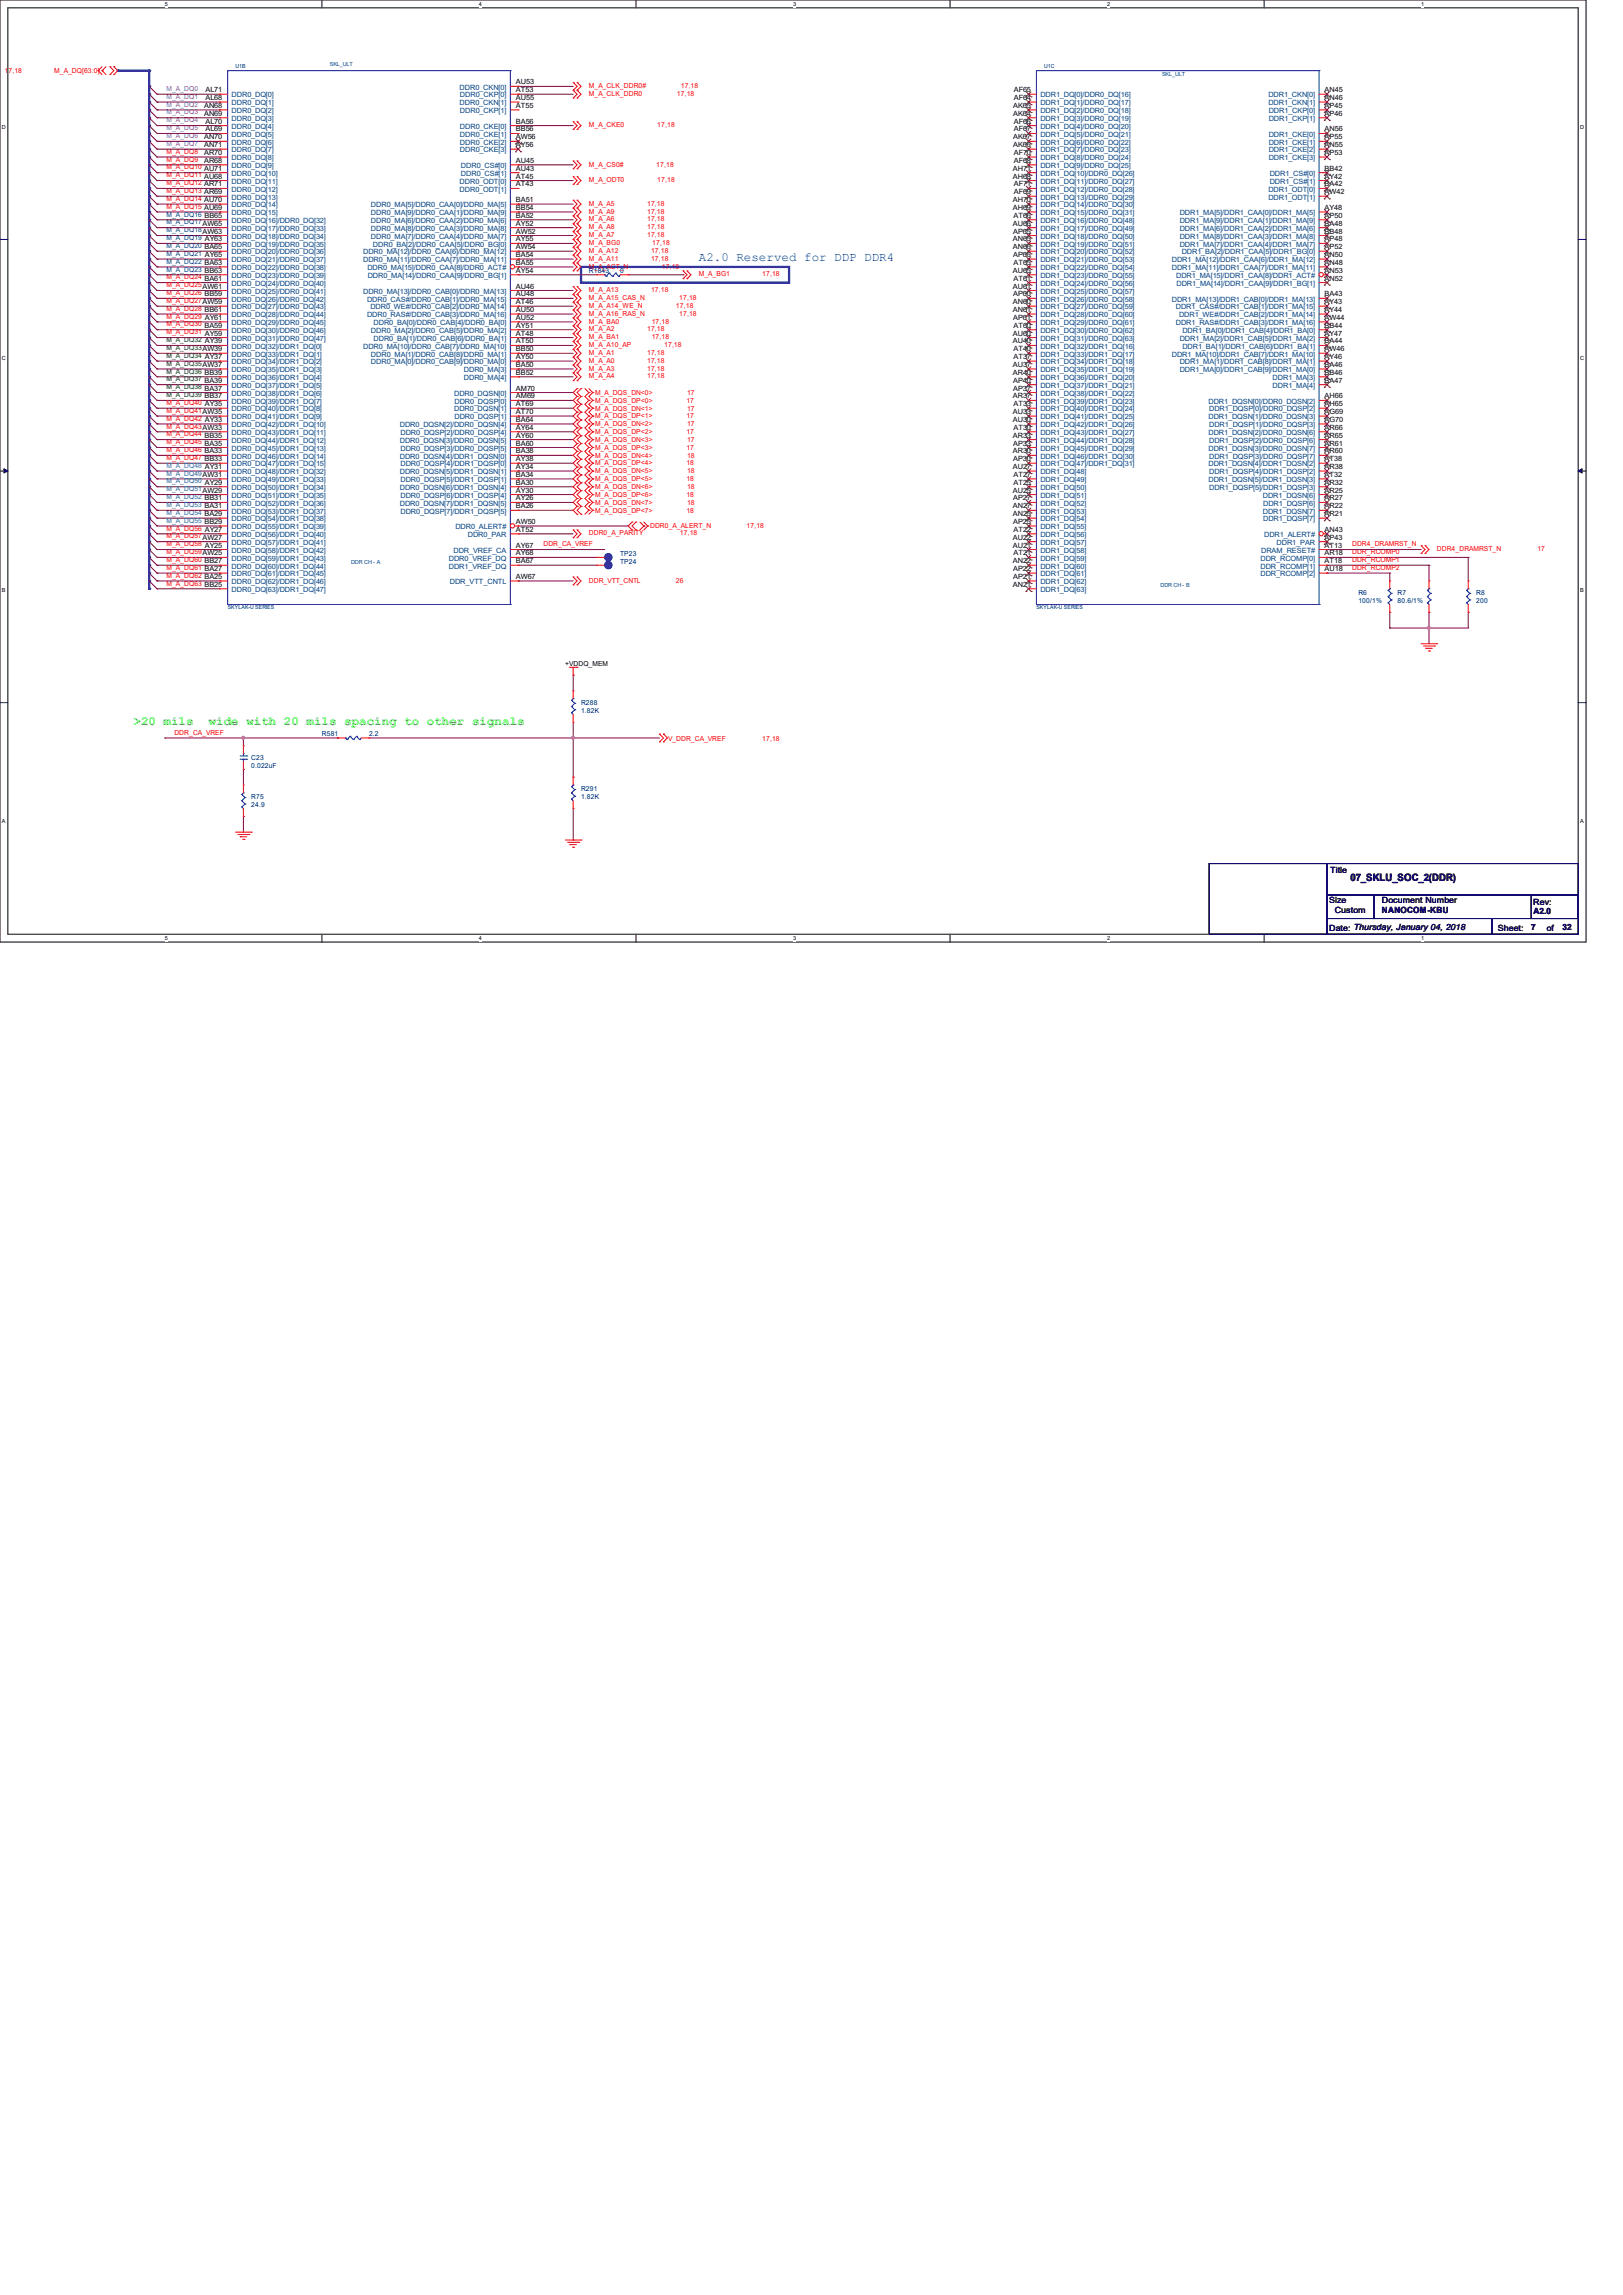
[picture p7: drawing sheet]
<svg xmlns="http://www.w3.org/2000/svg" width="210mm" height="297mm" viewBox="0 0 210 297" stroke-linecap="round" stroke-linejoin="round" font-family="sans-serif">
<defs><g id="words">
<text font-size="1.6" fill="#00f" x="90.4" y="33.8">A2.0 Reserved for DDP DDR4</text>
<g font-size="1.6" fill="#0f0">
<text x="17.3" y="93.8">&gt;20 mils</text>
<text x="27" y="93.8">wide with 20 mils spacing to other signals</text>
</g>
<text font-size="1.3" x="174.8" y="114">07_SKLU_SOC_2(DDR)</text>
<g font-size="1.1">
<text x="172.1" y="113">Title</text>
<text x="172" y="116.9">Size</text>
<text x="172.7" y="118.2">Custom</text>
<text x="178.8" y="116.9">Document Number</text>
<text x="178.8" y="118.1">NANOCOM-KBU</text>
<text x="198.4" y="117.1">Rev:</text>
<text x="198.4" y="118.3">A2.0</text>
<text x="172" y="120.4">Date: Thursday, January 04, 2018</text>
<text x="193.8" y="120.4">Sheet:</text>
<text x="198.1" y="120.4">7</text>
<text x="200.2" y="120.4">of</text>
<text x="202.2" y="120.4">32</text>
</g>
<g font-size=".9" fill="#f00">
<text x=".6" y="9.4">17,18</text>
<text x="7" y="9.4">M_A_DQ[63:0]</text>
<text x="76.2" y="11.4">M_A_CLK_DDR0#</text>
<text x="88.1" y="11.4">17,18</text>
<text x="76.2" y="16.5">M_A_CKE0</text>
<text x="76.2" y="12.4">M_A_CLK_DDR0</text>
<text x="85" y="16.5">17,18</text>
<text x="87.6" y="12.4">17,18</text>
<text x="21.5" y="20.9">M_A_DQ9</text>
<text x="21.5" y="19.9">M_A_DQ8</text>
<text x="21.5" y="22.9">M_A_DQ11 AU68</text>
<text x="21.5" y="24">M_A_DQ12 AR71</text>
<text x="21.5" y="21.9">M_A_DQ10 AU71</text>
<text x="76.2" y="21.5">M_A_CS0#</text>
<text x="76.2" y="23.6">M_A_ODT0</text>
<text x="84.9" y="21.5">17,18</text>
<text x="85" y="23.6">17,18</text>
<text x="21.5" y="26">M_A_DQ14 AU70</text>
<text x="21.5" y="27">M_A_DQ15 AU69</text>
<text x="21.5" y="25">M_A_DQ13 AR69</text>
<text x="76.2" y="26.6">M_A_A5</text>
<text x="76.2" y="27.6">M_A_A9</text>
<text x="76.2" y="28.7">M_A_A6</text>
<text x="76.2" y="29.7">M_A_A8</text>
<text x="83.7" y="26.6">17,18</text>
<text x="83.7" y="27.6">17,18</text>
<text x="83.7" y="28.7">17,18</text>
<text x="83.7" y="29.7">17,18</text>
<text x="76.2" y="30.7">M_A_A7</text>
<text x="76.2" y="31.7">M_A_BG0</text>
<text x="76.2" y="32.7">M_A_A12</text>
<text x="76.2" y="33.7">M_A_A11</text>
<text x="76.2" y="34.8">M_A_ACT_N</text>
<text x="83.7" y="30.7">17,18</text>
<text x="84.2" y="32.7">17,18</text>
<text x="84.2" y="33.7">17,18</text>
<text x="84.4" y="31.7">17,18</text>
<text x="85.6" y="34.8">17,18</text>
<text x="90.4" y="35.8">M_A_BG1</text>
<text x="98.6" y="35.8">17,18</text>
<text x="21.5" y="38.2">M_A_DQ26 BB59</text>
<text x="21.5" y="40.2">M_A_DQ28 BB61</text>
<text x="21.5" y="41.2">M_A_DQ29 AY61</text>
<text x="21.5" y="36.2">M_A_DQ24 BA61</text>
<text x="21.5" y="37.2">M_A_DQ25AW61</text>
<text x="21.5" y="39.2">M_A_DQ27AW59</text>
<text x="76.2" y="37.8">M_A_A13</text>
<text x="76.2" y="38.8">M_A_A15_CAS_N</text>
<text x="76.2" y="39.8">M_A_A14_WE_N</text>
<text x="76.2" y="40.9">M_A_A16_RAS_N</text>
<text x="76.2" y="41.9">M_A_BA0</text>
<text x="84.2" y="37.8">17,18</text>
<text x="84.3" y="41.9">17,18</text>
<text x="87.5" y="39.8">17,18</text>
<text x="87.9" y="38.8">17,18</text>
<text x="87.9" y="40.9">17,18</text>
<text x="21.5" y="42.2">M_A_DQ30 BA59</text>
<text x="21.5" y="43.3">M_A_DQ31 AY59</text>
<text x="76.2" y="42.9">M_A_A2</text>
<text x="76.2" y="43.9">M_A_BA1</text>
<text x="76.2" y="44.9">M_A_A10_AP</text>
<text x="76.2" y="45.9">M_A_A1</text>
<text x="76.2" y="46.9">M_A_A0</text>
<text x="76.2" y="48">M_A_A3</text>
<text x="83.7" y="42.9">17,18</text>
<text x="83.7" y="45.9">17,18</text>
<text x="83.7" y="46.9">17,18</text>
<text x="83.7" y="48">17,18</text>
<text x="84.3" y="43.9">17,18</text>
<text x="85.9" y="44.9">17,18</text>
<text x="21.5" y="53.4">M_A_DQ41AW35</text>
<text x="21.5" y="52.4">M_A_DQ40 AY35</text>
<text x="76.2" y="49">M_A_A4</text>
<text x="77" y="51.1">M_A_DQS_DN&lt;0&gt;</text>
<text x="77" y="52.1">M_A_DQS_DP&lt;0&gt;</text>
<text x="77" y="53.1">M_A_DQS_DN&lt;1&gt;</text>
<text x="83.7" y="49">17,18</text>
<text x="88.8" y="52.1">17</text>
<text x="88.9" y="51.1">17</text>
<text x="88.9" y="53.1">17</text>
<text x="21.5" y="58.5">M_A_DQ46 BA33</text>
<text x="21.5" y="59.5">M_A_DQ47 BB33</text>
<text x="21.5" y="55.5">M_A_DQ43AW33</text>
<text x="21.5" y="54.4">M_A_DQ42 AY33</text>
<text x="21.5" y="57.5">M_A_DQ45 BA35</text>
<text x="21.5" y="56.5">M_A_DQ44 BB35</text>
<text x="77" y="54.1">M_A_DQS_DP&lt;1&gt;</text>
<text x="77" y="59.2">M_A_DQS_DN&lt;4&gt;</text>
<text x="77" y="55.2">M_A_DQS_DN&lt;2&gt;</text>
<text x="77" y="56.2">M_A_DQS_DP&lt;2&gt;</text>
<text x="77" y="57.2">M_A_DQS_DN&lt;3&gt;</text>
<text x="77" y="58.2">M_A_DQS_DP&lt;3&gt;</text>
<text x="88.8" y="54.1">17</text>
<text x="88.8" y="56.2">17</text>
<text x="88.8" y="58.2">17</text>
<text x="88.9" y="59.2">18</text>
<text x="88.9" y="55.2">17</text>
<text x="88.9" y="57.2">17</text>
<text x="77" y="60.2">M_A_DQS_DP&lt;4&gt;</text>
<text x="77" y="61.3">M_A_DQS_DN&lt;5&gt;</text>
<text x="77" y="62.3">M_A_DQS_DP&lt;5&gt;</text>
<text x="77" y="64.3">M_A_DQS_DP&lt;6&gt;</text>
<text x="77" y="65.3">M_A_DQS_DN&lt;7&gt;</text>
<text x="77" y="63.3">M_A_DQS_DN&lt;6&gt;</text>
<text x="88.8" y="60.2">18</text>
<text x="88.8" y="62.3">18</text>
<text x="88.8" y="64.3">18</text>
<text x="88.9" y="61.3">18</text>
<text x="88.9" y="65.3">18</text>
<text x="88.9" y="63.3">18</text>
<text x="21.5" y="68.7">M_A_DQ56 AY27</text>
<text x="21.5" y="71.7">M_A_DQ59AW25</text>
<text x="21.5" y="70.7">M_A_DQ58 AY25</text>
<text x="21.5" y="69.7">M_A_DQ57AW27</text>
<text x="70.3" y="70.7">DDR_CA_VREF</text>
<text x="76.2" y="69.3">DDR0_A_PARITY</text>
<text x="77" y="66.3">M_A_DQS_DP&lt;7&gt;</text>
<text x="84.1" y="68.4">DDR0_A_ALERT_N</text>
<text x="88" y="69.3">17,18</text>
<text x="88.8" y="66.3">18</text>
<text x="96.6" y="68.4">17,18</text>
<text x="175" y="71.7">DDR_RCOMP0</text>
<text x="175" y="70.7">DDR4_DRAMRST_N</text>
<text x="185.9" y="71.3">DDR4_DRAMRST_N</text>
<text x="198.9" y="71.3">17</text>
<text x="21.5" y="75.8">M_A_DQ63 BB25</text>
<text x="21.5" y="72.7">M_A_DQ60 BB27</text>
<text x="21.5" y="73.7">M_A_DQ61 BA27</text>
<text x="21.5" y="74.8">M_A_DQ62 BA25</text>
<text x="76.2" y="75.4">DDR_VTT_CNTL</text>
<text x="87.5" y="75.4">26</text>
<text x="175" y="72.7">DDR_RCOMP1</text>
<text x="175" y="73.7">DDR_RCOMP2</text>
<text x="22.6" y="95.1">DDR_CA_VREF</text>
<text x="86.4" y="95.9">V_DDR_CA_VREF</text>
<text x="98.6" y="95.9">17,18</text>
</g>
<g font-size=".9" fill="#8000ff">
<text x="21.5" y="11.8">M_A_DQ0</text>
<text x="21.5" y="17.9">M_A_DQ6</text>
<text x="21.5" y="12.8">M_A_DQ1</text>
<text x="21.5" y="16.8">M_A_DQ5</text>
<text x="21.5" y="15.8">M_A_DQ4</text>
<text x="21.5" y="13.8">M_A_DQ2</text>
<text x="21.5" y="14.8">M_A_DQ3</text>
<text x="21.5" y="18.9">M_A_DQ7</text>
</g>
<g font-size=".9">
<text x="26.6" y="11.9">AL71</text>
<text x="66.8" y="10.9">AU53</text>
<text x="66.8" y="11.9">AT53</text>
<text x="131.2" y="11.9">AF65</text>
<text x="171.4" y="11.9">AN45</text>
<text x="26.4" y="14">AN68</text>
<text x="26.4" y="15">AN69</text>
<text x="26.6" y="13">AL68</text>
<text x="26.6" y="16">AL70</text>
<text x="26.6" y="17">AL69</text>
<text x="66.8" y="16">BA56</text>
<text x="66.8" y="17">BB56</text>
<text x="66.8" y="13">AU55</text>
<text x="66.8" y="14">AT55</text>
<text x="131.1" y="14">AK65</text>
<text x="131.1" y="15">AK64</text>
<text x="131.2" y="13">AF64</text>
<text x="131.2" y="16">AF66</text>
<text x="131.2" y="17">AF67</text>
<text x="171.4" y="17">AN56</text>
<text x="171.4" y="13">AN46</text>
<text x="171.4" y="14">AP45</text>
<text x="171.4" y="15">AP46</text>
<text x="26.4" y="18">AN70</text>
<text x="26.4" y="19">AN71</text>
<text x="26.4" y="20.1">AR70</text>
<text x="26.4" y="21.1">AR68</text>
<text x="66.8" y="18">AW56</text>
<text x="66.8" y="19">AY56</text>
<text x="66.8" y="21.1">AU45</text>
<text x="66.8" y="22.1">AU43</text>
<text x="66.8" y="23.1">AT45</text>
<text x="131.1" y="22.1">AH71</text>
<text x="131.1" y="23.1">AH68</text>
<text x="131.1" y="18">AK67</text>
<text x="131.1" y="19">AK66</text>
<text x="131.2" y="20.1">AF70</text>
<text x="131.2" y="21.1">AF68</text>
<text x="171.4" y="18">AP55</text>
<text x="171.4" y="19">AN55</text>
<text x="171.4" y="20.1">AP53</text>
<text x="171.4" y="22.1">BB42</text>
<text x="171.4" y="23.1">AY42</text>
<text x="66.8" y="26.2">BA51</text>
<text x="66.8" y="28.2">BA52</text>
<text x="66.8" y="29.2">AY52</text>
<text x="66.8" y="27.2">BB54</text>
<text x="66.8" y="24.1">AT43</text>
<text x="131.1" y="26.2">AH70</text>
<text x="131.1" y="27.2">AH69</text>
<text x="131.1" y="29.2">AU66</text>
<text x="131.1" y="28.2">AT66</text>
<text x="131.2" y="24.1">AF71</text>
<text x="131.2" y="25.1">AF69</text>
<text x="171.4" y="27.2">AY48</text>
<text x="171.4" y="29.2">BA48</text>
<text x="171.4" y="28.2">AP50</text>
<text x="171.4" y="24.1">BA42</text>
<text x="171.4" y="25.1">AW42</text>
<text x="66.8" y="31.2">AY55</text>
<text x="66.8" y="33.3">BA54</text>
<text x="66.8" y="32.3">AW54</text>
<text x="66.8" y="35.3">AY54</text>
<text x="66.8" y="34.3">BA55</text>
<text x="66.8" y="30.2">AW52</text>
<text x="131.1" y="31.2">AN65</text>
<text x="131.1" y="32.3">AN66</text>
<text x="131.1" y="35.3">AU65</text>
<text x="131.1" y="30.2">AP65</text>
<text x="131.1" y="33.3">AP66</text>
<text x="131.1" y="34.3">AT65</text>
<text x="171.4" y="32.3">AP52</text>
<text x="171.4" y="34.3">AN48</text>
<text x="171.4" y="33.3">AN50</text>
<text x="171.4" y="35.3">AN53</text>
<text x="171.4" y="31.2">AP48</text>
<text x="171.4" y="30.2">BB48</text>
<text x="66.8" y="41.4">AU52</text>
<text x="66.8" y="38.4">AU48</text>
<text x="66.8" y="37.3">AU46</text>
<text x="66.8" y="40.4">AU50</text>
<text x="66.8" y="39.4">AT46</text>
<text x="131.1" y="37.3">AU61</text>
<text x="131.1" y="39.4">AN60</text>
<text x="131.1" y="40.4">AN61</text>
<text x="131.1" y="38.4">AP60</text>
<text x="131.1" y="41.4">AP61</text>
<text x="131.1" y="36.3">AT61</text>
<text x="171.4" y="39.4">AY43</text>
<text x="171.4" y="38.4">BA43</text>
<text x="171.4" y="36.3">AN52</text>
<text x="171.4" y="41.4">AW44</text>
<text x="171.4" y="40.4">AY44</text>
<text x="66.8" y="43.4">AT48</text>
<text x="66.8" y="46.5">AY50</text>
<text x="66.8" y="45.5">BB50</text>
<text x="66.8" y="44.4">AT50</text>
<text x="66.8" y="42.4">AY51</text>
<text x="66.8" y="47.5">BA50</text>
<text x="131.1" y="43.4">AU60</text>
<text x="131.1" y="44.4">AU40</text>
<text x="131.1" y="47.5">AU37</text>
<text x="131.1" y="42.4">AT60</text>
<text x="131.1" y="45.5">AT40</text>
<text x="131.1" y="46.5">AT37</text>
<text x="171.4" y="42.4">BB44</text>
<text x="171.4" y="44.4">BA44</text>
<text x="171.4" y="47.5">BA46</text>
<text x="171.4" y="46.5">AY46</text>
<text x="171.4" y="45.5">AW46</text>
<text x="171.4" y="43.4">AY47</text>
<text x="66.8" y="48.5">BB52</text>
<text x="66.8" y="50.5">AM70</text>
<text x="66.8" y="52.6">AT69</text>
<text x="66.8" y="51.6">AM69</text>
<text x="66.8" y="53.6">AT70</text>
<text x="131.1" y="48.5">AR40</text>
<text x="131.1" y="51.6">AR37</text>
<text x="131.1" y="53.6">AU33</text>
<text x="131.1" y="49.5">AP40</text>
<text x="131.1" y="50.5">AP37</text>
<text x="131.1" y="52.6">AT33</text>
<text x="171.4" y="48.5">BB46</text>
<text x="171.4" y="49.5">BA47</text>
<text x="171.4" y="51.6">AH66</text>
<text x="171.4" y="53.6">AG69</text>
<text x="171.4" y="52.6">AH65</text>
<text x="66.8" y="54.6">BA64</text>
<text x="66.8" y="56.6">AY60</text>
<text x="66.8" y="58.7">BA38</text>
<text x="66.8" y="55.6">AY64</text>
<text x="66.8" y="57.7">BA60</text>
<text x="66.8" y="59.7">AY38</text>
<text x="131.1" y="54.6">AU30</text>
<text x="131.1" y="56.6">AR33</text>
<text x="131.1" y="58.7">AR30</text>
<text x="131.1" y="57.7">AP33</text>
<text x="131.1" y="59.7">AP30</text>
<text x="131.1" y="55.6">AT30</text>
<text x="171.4" y="55.6">AR66</text>
<text x="171.4" y="57.7">AR61</text>
<text x="171.4" y="59.7">AT38</text>
<text x="171.4" y="54.6">AG70</text>
<text x="171.4" y="56.6">AR65</text>
<text x="171.4" y="58.7">AR60</text>
<text x="66.8" y="60.7">AY34</text>
<text x="66.8" y="62.7">BA30</text>
<text x="66.8" y="64.8">AY26</text>
<text x="66.8" y="61.7">BA34</text>
<text x="66.8" y="63.8">AY30</text>
<text x="66.8" y="65.8">BA26</text>
<text x="131.1" y="60.7">AU27</text>
<text x="131.1" y="63.8">AU25</text>
<text x="131.1" y="65.8">AN27</text>
<text x="131.1" y="64.8">AP27</text>
<text x="131.1" y="61.7">AT27</text>
<text x="131.1" y="62.7">AT25</text>
<text x="171.4" y="61.7">AT32</text>
<text x="171.4" y="63.8">AR25</text>
<text x="171.4" y="65.8">AR22</text>
<text x="171.4" y="60.7">AR38</text>
<text x="171.4" y="62.7">AR32</text>
<text x="171.4" y="64.8">AR27</text>
<text x="66.8" y="70.9">AY67</text>
<text x="66.8" y="71.9">AY68</text>
<text x="66.8" y="67.8">AW50</text>
<text x="66.8" y="68.8">AT52</text>
<text x="131.1" y="66.8">AN25</text>
<text x="131.1" y="69.8">AU22</text>
<text x="131.1" y="70.9">AU21</text>
<text x="131.1" y="67.8">AP25</text>
<text x="131.1" y="68.8">AT22</text>
<text x="131.1" y="71.9">AT21</text>
<text x="171.4" y="71.9">AR18</text>
<text x="171.4" y="68.8">AN43</text>
<text x="171.4" y="69.8">AP43</text>
<text x="171.4" y="66.8">AR21</text>
<text x="171.4" y="70.9">AT13</text>
<text x="66.8" y="72.9">BA67</text>
<text x="66.8" y="74.9">AW67</text>
<text x="131.1" y="72.9">AN22</text>
<text x="131.1" y="75.9">AN21</text>
<text x="131.1" y="73.9">AP22</text>
<text x="131.1" y="74.9">AP21</text>
<text x="171.4" y="72.9">AT18</text>
<text x="171.4" y="73.9">AU18</text>
<text x="73.2" y="86.1">+VDDQ_MEM</text>
</g>
<g font-size=".9" fill="#004080">
<text x="59.5" y="11.6">DDR0_CKN[0]</text>
<text x="30" y="12.6">DDR0_DQ[0]</text>
<text x="30" y="13.6">DDR0_DQ[1]</text>
<text x="30" y="14.6">DDR0_DQ[2]</text>
<text x="30" y="15.7">DDR0_DQ[3]</text>
<text x="30" y="16.7">DDR0_DQ[4]</text>
<text x="30" y="17.7">DDR0_DQ[5]</text>
<text x="59.5" y="13.6">DDR0_CKN[1]</text>
<text x="59.5" y="16.7">DDR0_CKE[0]</text>
<text x="59.5" y="17.7">DDR0_CKE[1]</text>
<text x="59.5" y="12.6">DDR0_CKP[0]</text>
<text x="59.5" y="14.6">DDR0_CKP[1]</text>
<text x="134.6" y="12.6">DDR1_DQ[0]/DDR0_DQ[16]</text>
<text x="134.6" y="13.6">DDR1_DQ[1]/DDR0_DQ[17]</text>
<text x="134.6" y="14.6">DDR1_DQ[2]/DDR0_DQ[18]</text>
<text x="134.6" y="15.7">DDR1_DQ[3]/DDR0_DQ[19]</text>
<text x="134.6" y="16.7">DDR1_DQ[4]/DDR0_DQ[20]</text>
<text x="134.6" y="17.7">DDR1_DQ[5]/DDR0_DQ[21]</text>
<text x="164.1" y="12.6">DDR1_CKN[0]</text>
<text x="164.1" y="13.6">DDR1_CKN[1]</text>
<text x="164.2" y="17.7">DDR1_CKE[0]</text>
<text x="164.2" y="14.6">DDR1_CKP[0]</text>
<text x="164.2" y="15.7">DDR1_CKP[1]</text>
<text x="30" y="18.7">DDR0_DQ[6]</text>
<text x="30" y="19.7">DDR0_DQ[7]</text>
<text x="30" y="20.7">DDR0_DQ[8]</text>
<text x="30" y="21.8">DDR0_DQ[9]</text>
<text x="30" y="22.8">DDR0_DQ[10]</text>
<text x="30" y="23.8">DDR0_DQ[11]</text>
<text x="59.5" y="23.8">DDR0_ODT[0]</text>
<text x="59.5" y="18.7">DDR0_CKE[2]</text>
<text x="59.5" y="19.7">DDR0_CKE[3]</text>
<text x="59.6" y="21.8">DDR0_CS#[0]</text>
<text x="59.6" y="22.8">DDR0_CS#[1]</text>
<text x="134.6" y="18.7">DDR1_DQ[6]/DDR0_DQ[22]</text>
<text x="134.6" y="19.7">DDR1_DQ[7]/DDR0_DQ[23]</text>
<text x="134.6" y="20.7">DDR1_DQ[8]/DDR0_DQ[24]</text>
<text x="134.6" y="21.8">DDR1_DQ[9]/DDR0_DQ[25]</text>
<text x="134.6" y="22.8">DDR1_DQ[10]/DDR0_DQ[26]</text>
<text x="134.6" y="23.8">DDR1_DQ[11]/DDR0_DQ[27]</text>
<text x="164.2" y="18.7">DDR1_CKE[1]</text>
<text x="164.2" y="19.7">DDR1_CKE[2]</text>
<text x="164.2" y="20.7">DDR1_CKE[3]</text>
<text x="164.3" y="22.8">DDR1_CS#[0]</text>
<text x="164.3" y="23.8">DDR1_CS#[1]</text>
<text x="21.5" y="29">M_A_DQ17AW65</text>
<text x="21.5" y="28">M_A_DQ16 BB65</text>
<text x="30" y="24.8">DDR0_DQ[12]</text>
<text x="30" y="25.8">DDR0_DQ[13]</text>
<text x="30" y="26.8">DDR0_DQ[14]</text>
<text x="30" y="27.9">DDR0_DQ[15]</text>
<text x="30" y="28.9">DDR0_DQ[16]/DDR0_DQ[32]</text>
<text x="30" y="29.9">DDR0_DQ[17]/DDR0_DQ[33]</text>
<text x="48" y="26.8">DDR0_MA[5]/DDR0_CAA[0]/DDR0_MA[5]</text>
<text x="48" y="28.9">DDR0_MA[6]/DDR0_CAA[2]/DDR0_MA[6]</text>
<text x="48" y="29.9">DDR0_MA[8]/DDR0_CAA[3]/DDR0_MA[8]</text>
<text x="48" y="27.9">DDR0_MA[9]/DDR0_CAA[1]/DDR0_MA[9]</text>
<text x="59.5" y="24.8">DDR0_ODT[1]</text>
<text x="134.6" y="24.8">DDR1_DQ[12]/DDR0_DQ[28]</text>
<text x="134.6" y="25.8">DDR1_DQ[13]/DDR0_DQ[29]</text>
<text x="134.6" y="26.8">DDR1_DQ[14]/DDR0_DQ[30]</text>
<text x="134.6" y="27.9">DDR1_DQ[15]/DDR0_DQ[31]</text>
<text x="134.6" y="28.9">DDR1_DQ[16]/DDR0_DQ[48]</text>
<text x="134.6" y="29.9">DDR1_DQ[17]/DDR0_DQ[49]</text>
<text x="152.7" y="27.9">DDR1_MA[5]/DDR1_CAA[0]/DDR1_MA[5]</text>
<text x="152.7" y="29.9">DDR1_MA[6]/DDR1_CAA[2]/DDR1_MA[6]</text>
<text x="152.7" y="28.9">DDR1_MA[9]/DDR1_CAA[1]/DDR1_MA[9]</text>
<text x="164.1" y="24.8">DDR1_ODT[0]</text>
<text x="164.1" y="25.8">DDR1_ODT[1]</text>
<text x="21.5" y="30.1">M_A_DQ18AW63</text>
<text x="21.5" y="33.1">M_A_DQ21 AY65</text>
<text x="21.5" y="31.1">M_A_DQ19 AY63</text>
<text x="21.5" y="34.1">M_A_DQ22 BA63</text>
<text x="21.5" y="32.1">M_A_DQ20 BA65</text>
<text x="21.5" y="35.1">M_A_DQ23 BB63</text>
<text x="30" y="30.9">DDR0_DQ[18]/DDR0_DQ[34]</text>
<text x="30" y="31.9">DDR0_DQ[19]/DDR0_DQ[35]</text>
<text x="30" y="32.9">DDR0_DQ[20]/DDR0_DQ[36]</text>
<text x="30" y="34">DDR0_DQ[21]/DDR0_DQ[37]</text>
<text x="30" y="35">DDR0_DQ[22]/DDR0_DQ[38]</text>
<text x="30" y="36">DDR0_DQ[23]/DDR0_DQ[39]</text>
<text x="47" y="34">DDR0_MA[11]/DDR0_CAA[7]/DDR0_MA[11]</text>
<text x="47" y="32.9">DDR0_MA[12]/DDR0_CAA[6]/DDR0_MA[12]</text>
<text x="47.5" y="35">DDR0_MA[15]/DDR0_CAA[8]/DDR0_ACT#</text>
<text x="47.6" y="36">DDR0_MA[14]/DDR0_CAA[9]/DDR0_BG[1]</text>
<text x="48" y="30.9">DDR0_MA[7]/DDR0_CAA[4]/DDR0_MA[7]</text>
<text x="48.3" y="31.9">DDR0_BA[2]/DDR0_CAA[5]/DDR0_BG[0]</text>
<text x="134.6" y="30.9">DDR1_DQ[18]/DDR0_DQ[50]</text>
<text x="134.6" y="31.9">DDR1_DQ[19]/DDR0_DQ[51]</text>
<text x="134.6" y="32.9">DDR1_DQ[20]/DDR0_DQ[52]</text>
<text x="134.6" y="34">DDR1_DQ[21]/DDR0_DQ[53]</text>
<text x="134.6" y="35">DDR1_DQ[22]/DDR0_DQ[54]</text>
<text x="134.6" y="36">DDR1_DQ[23]/DDR0_DQ[55]</text>
<text x="151.6" y="35">DDR1_MA[11]/DDR1_CAA[7]/DDR1_MA[11]</text>
<text x="151.6" y="34">DDR1_MA[12]/DDR1_CAA[6]/DDR1_MA[12]</text>
<text x="152.2" y="36">DDR1_MA[15]/DDR1_CAA[8]/DDR1_ACT#</text>
<text x="152.7" y="31.9">DDR1_MA[7]/DDR1_CAA[4]/DDR1_MA[7]</text>
<text x="152.7" y="30.9">DDR1_MA[8]/DDR1_CAA[3]/DDR1_MA[8]</text>
<text x="152.9" y="32.9">DDR1_BA[2]/DDR1_CAA[5]/DDR1_BG[0]</text>
<text x="30" y="37">DDR0_DQ[24]/DDR0_DQ[40]</text>
<text x="30" y="38">DDR0_DQ[25]/DDR0_DQ[41]</text>
<text x="30" y="39">DDR0_DQ[26]/DDR0_DQ[42]</text>
<text x="30" y="40">DDR0_DQ[27]/DDR0_DQ[43]</text>
<text x="30" y="41.1">DDR0_DQ[28]/DDR0_DQ[44]</text>
<text x="47" y="38">DDR0_MA[13]/DDR0_CAB[0]/DDR0_MA[13]</text>
<text x="47.5" y="39">DDR0_CAS#/DDR0_CAB[1]/DDR0_MA[15]</text>
<text x="47.5" y="41.1">DDR0_RAS#/DDR0_CAB[3]/DDR0_MA[16]</text>
<text x="47.9" y="40">DDR0_WE#/DDR0_CAB[2]/DDR0_MA[14]</text>
<text x="134.6" y="37">DDR1_DQ[24]/DDR0_DQ[56]</text>
<text x="134.6" y="38">DDR1_DQ[25]/DDR0_DQ[57]</text>
<text x="134.6" y="39">DDR1_DQ[26]/DDR0_DQ[58]</text>
<text x="134.6" y="40">DDR1_DQ[27]/DDR0_DQ[59]</text>
<text x="134.6" y="41.1">DDR1_DQ[28]/DDR0_DQ[60]</text>
<text x="151.6" y="39">DDR1_MA[13]/DDR1_CAB[0]/DDR1_MA[13]</text>
<text x="152.1" y="40">DDR1_CAS#/DDR1_CAB[1]/DDR1_MA[15]</text>
<text x="152.2" y="37">DDR1_MA[14]/DDR1_CAA[9]/DDR1_BG[1]</text>
<text x="152.6" y="41.1">DDR1_WE#/DDR1_CAB[2]/DDR1_MA[14]</text>
<text x="30" y="42.1">DDR0_DQ[29]/DDR0_DQ[45]</text>
<text x="30" y="43.1">DDR0_DQ[30]/DDR0_DQ[46]</text>
<text x="30" y="44.1">DDR0_DQ[31]/DDR0_DQ[47]</text>
<text x="30" y="45.1">DDR0_DQ[32]/DDR1_DQ[0]</text>
<text x="30" y="46.1">DDR0_DQ[33]/DDR1_DQ[1]</text>
<text x="30" y="47.2">DDR0_DQ[34]/DDR1_DQ[2]</text>
<text x="47" y="45.1">DDR0_MA[10]/DDR0_CAB[7]/DDR0_MA[10]</text>
<text x="48" y="47.2">DDR0_MA[0]/DDR0_CAB[9]/DDR0_MA[0]</text>
<text x="48" y="46.1">DDR0_MA[1]/DDR0_CAB[8]/DDR0_MA[1]</text>
<text x="48" y="43.1">DDR0_MA[2]/DDR0_CAB[5]/DDR0_MA[2]</text>
<text x="48.3" y="42.1">DDR0_BA[0]/DDR0_CAB[4]/DDR0_BA[0]</text>
<text x="48.3" y="44.1">DDR0_BA[1]/DDR0_CAB[6]/DDR0_BA[1]</text>
<text x="134.6" y="42.1">DDR1_DQ[29]/DDR0_DQ[61]</text>
<text x="134.6" y="43.1">DDR1_DQ[30]/DDR0_DQ[62]</text>
<text x="134.6" y="44.1">DDR1_DQ[31]/DDR0_DQ[63]</text>
<text x="134.6" y="45.1">DDR1_DQ[32]/DDR1_DQ[16]</text>
<text x="134.6" y="46.1">DDR1_DQ[33]/DDR1_DQ[17]</text>
<text x="134.6" y="47.2">DDR1_DQ[34]/DDR1_DQ[18]</text>
<text x="151.6" y="46.1">DDR1_MA[10]/DDR1_CAB[7]/DDR1_MA[10]</text>
<text x="152.1" y="42.1">DDR1_RAS#/DDR1_CAB[3]/DDR1_MA[16]</text>
<text x="152.7" y="47.2">DDR1_MA[1]/DDR1_CAB[8]/DDR1_MA[1]</text>
<text x="152.7" y="44.1">DDR1_MA[2]/DDR1_CAB[5]/DDR1_MA[2]</text>
<text x="153" y="43.1">DDR1_BA[0]/DDR1_CAB[4]/DDR1_BA[0]</text>
<text x="153" y="45.1">DDR1_BA[1]/DDR1_CAB[6]/DDR1_BA[1]</text>
<text x="30" y="48.2">DDR0_DQ[35]/DDR1_DQ[3]</text>
<text x="30" y="49.2">DDR0_DQ[36]/DDR1_DQ[4]</text>
<text x="30" y="50.2">DDR0_DQ[37]/DDR1_DQ[5]</text>
<text x="30" y="51.2">DDR0_DQ[38]/DDR1_DQ[6]</text>
<text x="30" y="52.2">DDR0_DQ[39]/DDR1_DQ[7]</text>
<text x="30" y="53.3">DDR0_DQ[40]/DDR1_DQ[8]</text>
<text x="58.8" y="51.2">DDR0_DQSN[0]</text>
<text x="58.8" y="53.3">DDR0_DQSN[1]</text>
<text x="58.8" y="52.2">DDR0_DQSP[0]</text>
<text x="60" y="48.2">DDR0_MA[3]</text>
<text x="60" y="49.2">DDR0_MA[4]</text>
<text x="134.6" y="48.2">DDR1_DQ[35]/DDR1_DQ[19]</text>
<text x="134.6" y="49.2">DDR1_DQ[36]/DDR1_DQ[20]</text>
<text x="134.6" y="50.2">DDR1_DQ[37]/DDR1_DQ[21]</text>
<text x="134.6" y="51.2">DDR1_DQ[38]/DDR1_DQ[22]</text>
<text x="134.6" y="52.2">DDR1_DQ[39]/DDR1_DQ[23]</text>
<text x="134.6" y="53.3">DDR1_DQ[40]/DDR1_DQ[24]</text>
<text x="152.7" y="48.2">DDR1_MA[0]/DDR1_CAB[9]/DDR1_MA[0]</text>
<text x="156.4" y="52.2">DDR1_DQSN[0]/DDR0_DQSN[2]</text>
<text x="156.5" y="53.3">DDR1_DQSP[0]/DDR0_DQSP[2]</text>
<text x="164.7" y="49.2">DDR1_MA[3]</text>
<text x="164.7" y="50.2">DDR1_MA[4]</text>
<text x="30" y="54.3">DDR0_DQ[41]/DDR1_DQ[9]</text>
<text x="30" y="55.3">DDR0_DQ[42]/DDR1_DQ[10]</text>
<text x="30" y="56.3">DDR0_DQ[43]/DDR1_DQ[11]</text>
<text x="30" y="57.3">DDR0_DQ[44]/DDR1_DQ[12]</text>
<text x="30" y="58.3">DDR0_DQ[45]/DDR1_DQ[13]</text>
<text x="30" y="59.4">DDR0_DQ[46]/DDR1_DQ[14]</text>
<text x="51.7" y="55.3">DDR0_DQSN[2]/DDR0_DQSN[4]</text>
<text x="51.7" y="57.3">DDR0_DQSN[3]/DDR0_DQSN[5]</text>
<text x="51.7" y="59.4">DDR0_DQSN[4]/DDR1_DQSN[0]</text>
<text x="51.8" y="56.3">DDR0_DQSP[2]/DDR0_DQSP[4]</text>
<text x="51.8" y="58.3">DDR0_DQSP[3]/DDR0_DQSP[5]</text>
<text x="58.8" y="54.3">DDR0_DQSP[1]</text>
<text x="134.6" y="54.3">DDR1_DQ[41]/DDR1_DQ[25]</text>
<text x="134.6" y="55.3">DDR1_DQ[42]/DDR1_DQ[26]</text>
<text x="134.6" y="56.3">DDR1_DQ[43]/DDR1_DQ[27]</text>
<text x="134.6" y="57.3">DDR1_DQ[44]/DDR1_DQ[28]</text>
<text x="134.6" y="58.3">DDR1_DQ[45]/DDR1_DQ[29]</text>
<text x="134.6" y="59.4">DDR1_DQ[46]/DDR1_DQ[30]</text>
<text x="156.4" y="54.3">DDR1_DQSN[1]/DDR0_DQSN[3]</text>
<text x="156.4" y="56.3">DDR1_DQSN[2]/DDR0_DQSN[6]</text>
<text x="156.4" y="58.3">DDR1_DQSN[3]/DDR0_DQSN[7]</text>
<text x="156.5" y="55.3">DDR1_DQSP[1]/DDR0_DQSP[3]</text>
<text x="156.5" y="57.3">DDR1_DQSP[2]/DDR0_DQSP[6]</text>
<text x="156.5" y="59.4">DDR1_DQSP[3]/DDR0_DQSP[7]</text>
<text x="30" y="60.4">DDR0_DQ[47]/DDR1_DQ[15]</text>
<text x="30" y="61.4">DDR0_DQ[48]/DDR1_DQ[32]</text>
<text x="30" y="62.4">DDR0_DQ[49]/DDR1_DQ[33]</text>
<text x="30" y="63.4">DDR0_DQ[50]/DDR1_DQ[34]</text>
<text x="30" y="64.4">DDR0_DQ[51]/DDR1_DQ[35]</text>
<text x="30" y="65.4">DDR0_DQ[52]/DDR1_DQ[36]</text>
<text x="51.7" y="61.4">DDR0_DQSN[5]/DDR1_DQSN[1]</text>
<text x="51.7" y="63.4">DDR0_DQSN[6]/DDR1_DQSN[4]</text>
<text x="51.7" y="65.4">DDR0_DQSN[7]/DDR1_DQSN[5]</text>
<text x="51.8" y="60.4">DDR0_DQSP[4]/DDR1_DQSP[0]</text>
<text x="51.8" y="62.4">DDR0_DQSP[5]/DDR1_DQSP[1]</text>
<text x="51.8" y="64.4">DDR0_DQSP[6]/DDR1_DQSP[4]</text>
<text x="134.6" y="60.4">DDR1_DQ[47]/DDR1_DQ[31]</text>
<text x="134.6" y="61.4">DDR1_DQ[48]</text>
<text x="134.6" y="62.4">DDR1_DQ[49]</text>
<text x="134.6" y="63.4">DDR1_DQ[50]</text>
<text x="134.6" y="64.4">DDR1_DQ[51]</text>
<text x="134.6" y="65.4">DDR1_DQ[52]</text>
<text x="156.4" y="60.4">DDR1_DQSN[4]/DDR1_DQSN[2]</text>
<text x="156.4" y="62.4">DDR1_DQSN[5]/DDR1_DQSN[3]</text>
<text x="156.5" y="61.4">DDR1_DQSP[4]/DDR1_DQSP[2]</text>
<text x="156.5" y="63.4">DDR1_DQSP[5]/DDR1_DQSP[3]</text>
<text x="163.4" y="64.4">DDR1_DQSN[6]</text>
<text x="163.4" y="65.4">DDR1_DQSP[6]</text>
<text x="30" y="66.5">DDR0_DQ[53]/DDR1_DQ[37]</text>
<text x="30" y="67.5">DDR0_DQ[54]/DDR1_DQ[38]</text>
<text x="30" y="68.5">DDR0_DQ[55]/DDR1_DQ[39]</text>
<text x="30" y="69.5">DDR0_DQ[56]/DDR1_DQ[40]</text>
<text x="30" y="70.5">DDR0_DQ[57]/DDR1_DQ[41]</text>
<text x="30" y="71.5">DDR0_DQ[58]/DDR1_DQ[42]</text>
<text x="51.8" y="66.5">DDR0_DQSP[7]/DDR1_DQSP[5]</text>
<text x="58.7" y="71.5">DDR_VREF_CA</text>
<text x="58.9" y="68.5">DDR0_ALERT#</text>
<text x="60.5" y="69.5">DDR0_PAR</text>
<text x="134.6" y="66.5">DDR1_DQ[53]</text>
<text x="134.6" y="67.5">DDR1_DQ[54]</text>
<text x="134.6" y="68.5">DDR1_DQ[55]</text>
<text x="134.6" y="69.5">DDR1_DQ[56]</text>
<text x="134.6" y="70.5">DDR1_DQ[57]</text>
<text x="134.6" y="71.5">DDR1_DQ[58]</text>
<text x="163.2" y="71.5">DRAM_RESET#</text>
<text x="163.4" y="66.5">DDR1_DQSN[7]</text>
<text x="163.4" y="67.5">DDR1_DQSP[7]</text>
<text x="163.6" y="69.5">DDR1_ALERT#</text>
<text x="165.2" y="70.5">DDR1_PAR</text>
<text x="30" y="72.6">DDR0_DQ[59]/DDR1_DQ[43]</text>
<text x="30" y="73.6">DDR0_DQ[60]/DDR1_DQ[44]</text>
<text x="30" y="74.6">DDR0_DQ[61]/DDR1_DQ[45]</text>
<text x="30" y="75.6">DDR0_DQ[62]/DDR1_DQ[46]</text>
<text x="30" y="76.6">DDR0_DQ[63]/DDR1_DQ[47]</text>
<text x="58.1" y="72.6">DDR0_VREF_DQ</text>
<text x="58.1" y="73.6">DDR1_VREF_DQ</text>
<text x="58.2" y="75.6">DDR_VTT_CNTL</text>
<text x="134.6" y="72.6">DDR1_DQ[59]</text>
<text x="134.6" y="73.6">DDR1_DQ[60]</text>
<text x="134.6" y="74.6">DDR1_DQ[61]</text>
<text x="134.6" y="75.6">DDR1_DQ[62]</text>
<text x="134.6" y="76.6">DDR1_DQ[63]</text>
<text x="163.1" y="72.6">DDR_RCOMP[0]</text>
<text x="163.1" y="73.6">DDR_RCOMP[1]</text>
<text x="163.1" y="74.6">DDR_RCOMP[2]</text>
</g>
<g font-size=".9" fill="#000080">
<text x="76.2" y="35.3">R1843</text>
<text x="80.3" y="35.3">0</text>
<text x="80.3" y="71.9">TP23</text>
<text x="80.3" y="72.9">TP24</text>
<text x="175.8" y="77">R6</text>
<text x="180.9" y="77">R7</text>
<text x="191" y="77">R8</text>
<text x="175.8" y="78">100/1%</text>
<text x="180.9" y="78">80.6/1%</text>
<text x="191" y="78">200</text>
<text x="41.7" y="95.3">R581</text>
<text x="47.8" y="95.3">2.2</text>
<text x="75.2" y="91.2">R288</text>
<text x="75.2" y="92.2">1.82K</text>
<text x="32.5" y="98.3">C23</text>
<text x="32.5" y="99.4">0.022uF</text>
<text x="32.5" y="103.4">R75</text>
<text x="32.5" y="104.4">24.9</text>
<text x="75.2" y="102.4">R291</text>
<text x="75.2" y="103.4">1.82K</text>
</g>
<g font-size=".9" fill="#004000">
<text x="21.5" y="45.3">M_A_DQ33AW39</text>
<text x="21.5" y="47.3">M_A_DQ35AW37</text>
<text x="21.5" y="44.3">M_A_DQ32 AY39</text>
<text x="21.5" y="46.3">M_A_DQ34 AY37</text>
<text x="21.5" y="48.3">M_A_DQ36 BB39</text>
<text x="21.5" y="49.4">M_A_DQ37 BA39</text>
<text x="21.5" y="50.4">M_A_DQ38 BA37</text>
<text x="21.5" y="51.4">M_A_DQ39 BB37</text>
</g>
<text font-size=".9" fill="#0080ff" x="21.5" y="60.5">M_A_DQ48 AY31</text>
<g font-size=".9" fill="#0080c0">
<text x="21.5" y="64.6">M_A_DQ52 BB31</text>
<text x="21.5" y="61.6">M_A_DQ49AW31</text>
<text x="21.5" y="65.6">M_A_DQ53 BA31</text>
<text x="21.5" y="62.6">M_A_DQ50 AY29</text>
<text x="21.5" y="63.6">M_A_DQ51AW29</text>
<text x="21.5" y="66.6">M_A_DQ54 BA29</text>
<text x="21.5" y="67.6">M_A_DQ55 BB29</text>
</g>
<g font-size=".7">
<text x="21.3" y=".8">5</text>
<text x="62" y=".8">4</text>
<text x="102.6" y=".8">3</text>
<text x="143.3" y=".8">2</text>
<text x="183.9" y=".8">1</text>
<text x=".3" y="16.6">D</text>
<text x="204.5" y="16.6">D</text>
<text x=".3" y="46.6">C</text>
<text x="204.5" y="46.6">C</text>
<text x=".3" y="76.6">B</text>
<text x="204.5" y="76.6">B</text>
<text x=".3" y="106.6">A</text>
<text x="204.5" y="106.6">A</text>
<text x="21.3" y="121.7">5</text>
<text x="62" y="121.7">4</text>
<text x="102.6" y="121.7">3</text>
<text x="143.3" y="121.7">2</text>
<text x="183.9" y="121.7">1</text>
</g>
<g font-size=".7" fill="#000080">
<text x="30.5" y="8.8">U1B</text>
<text x="135.1" y="8.8">U1C</text>
<text x="29.5" y="78.9">SKYLAK-U SERIES</text>
<text x="134.1" y="78.9">SKYLAK-U SERIES</text>
</g>
<g font-size=".7" fill="#00f">
<text x="42.7" y="8.6">SKL_ULT</text>
<text x="150.4" y="9.8">SKL_ULT</text>
<text x="45.4" y="73">DDR CH - A</text>
<text x="150.2" y="76">DDR CH - B</text>
</g>
</g></defs>
<path d="M0 0h205.2v121.9h-205.2zM1 1h203.2v119.9h-203.2z" fill="none" stroke="#000" stroke-width=".13"/>
<g fill="#fff">
<path d="M21.3 .1h.4v.8h-.4z"/>
<path d="M21.3 121h.4v.8h-.4z"/>
</g>
<path d="M41.7 0v1M41.7 120.9v1" fill="none" stroke="#000" stroke-width=".13"/>
<g fill="#fff">
<path d="M62 .1h.4v.8h-.4z"/>
<path d="M62 121h.4v.8h-.4z"/>
</g>
<path d="M82.3 0v1M82.3 120.9v1" fill="none" stroke="#000" stroke-width=".13"/>
<g fill="#fff">
<path d="M102.6 .1h.4v.8h-.4z"/>
<path d="M102.6 121h.4v.8h-.4z"/>
</g>
<path d="M122.9 0v1M122.9 120.9v1" fill="none" stroke="#000" stroke-width=".13"/>
<g fill="#fff">
<path d="M143.3 .1h.3v.8h-.3z"/>
<path d="M143.3 121h.3v.8h-.3z"/>
</g>
<path d="M163.6 0v1M163.6 120.9v1" fill="none" stroke="#000" stroke-width=".13"/>
<g fill="#fff">
<path d="M183.9 .1h.4v.8h-.4z"/>
<path d="M183.9 121h.4v.8h-.4z"/>
<path d="M.3 16h.5v.8h-.5z"/>
<path d="M204.5 16h.5v.8h-.5z"/>
<path d="M.3 46h.5v.8h-.5z"/>
<path d="M204.5 46h.5v.8h-.5z"/>
</g>
<path d="M0 31h1M204.2 31h1" fill="none" stroke="#000" stroke-width=".13"/>
<g fill="#fff">
<path d="M.3 75.9h.4v.9h-.4z"/>
<path d="M204.5 75.9h.4v.9h-.4z"/>
</g>
<path d="M0 61h1M204.2 61h1" fill="none" stroke="#000" stroke-width=".13"/>
<path d="M.5 60.7l.5 .3-.5 .2zM204.2 61l.5-.3v.5z" fill="#000" stroke="#000" stroke-width=".13"/>
<g fill="#fff">
<path d="M.3 105.9h.4v.8h-.4z"/>
<path d="M204.5 105.9h.4v.8h-.4z"/>
</g>
<path d="M0 90.9h1M204.2 90.9h1M156.5 111.8h15.2v9.1h-15.2zM171.7 115.8h6.1v3.1h-6.1zM171.7 118.9h21.3v2h-21.3zM171.7 111.8h32.5v4h-32.5zM177.8 115.8h26.4v3.1h-26.4zM193 118.9h11.2v2h-11.2zM198.1 115.8h6.1v3.1h-6.1z" fill="none" stroke="#000" stroke-width=".13"/>
<g fill="none" stroke="#00f" stroke-width=".3">
<path d="M15.2 9.1h.1M15.2 9.1h4.1M19.3 16.3h.1M19.3 17.3h.1M19.3 15.2h.1M19.3 13.2h.1M19.3 14.2h.1M19.3 9.1h.1M19.3 11.2h.1M19.3 12.2h.1M19.3 18.3h.1M19.3 19.3h.1"/>
<path d="M19.3 9.1v67.1M19.3 24.4h.1M19.3 29.5h.1M19.3 22.4h.1M19.3 23.4h.1M19.3 20.3h.1M19.3 21.3h.1M19.3 33.5h.1M19.3 34.5h.1M19.3 30.5h.1M19.3 31.5h.1M19.3 27.4h.1"/>
<path d="M19.3 28.4h.1M19.3 25.4h.1M19.3 26.4h.1M19.3 39.6h.1M19.3 37.6h.1M19.3 38.6h.1M19.3 35.6h.1M19.3 36.6h.1M19.3 32.5h.1M75.2 34.5h26.9v2.1h-26.9zM19.3 42.7h.1M19.3 40.6h.1"/>
<path d="M19.3 43.7h.1M19.3 44.7h.1M19.3 45.7h.1M19.3 46.7h.1M19.3 47.8h.1M19.3 48.8h.1M19.3 49.8h.1M19.3 50.8h.1M19.3 51.8h.1M19.3 52.8h.1M19.3 53.8h.1M19.3 54.9h.1"/>
<path d="M19.3 55.9h.1M19.3 56.9h.1M19.3 57.9h.1M19.3 58.9h.1M19.3 59.9h.1M19.3 61h.1M19.3 62h.1M19.3 63h.1M19.3 64h.1M19.3 65h.1M19.3 66h.1M19.3 67.1h.1"/>
<path d="M19.3 68.1h.1M19.3 69.1h.1M19.3 70.1h.1M19.3 71.1h.1M19.3 72.1h.1M19.3 73.2h.1M19.3 74.2h.1M19.3 75.2h.1M19.3 76.2h.1"/>
</g>
<g fill="none" stroke="#800040" stroke-width=".13">
<path d="M19.3 19.3h.1M19.3 18.3h.1M19.3 17.3h.1M19.3 16.3h.1M19.3 15.2h.1M19.3 13.2h.1M19.3 12.2h.1M19.3 11.2h.1M19.3 14.2h.1M19.3 19.3l1 1M19.3 18.3l1 1M19.3 17.3l1 1"/>
<path d="M19.3 16.3l1 1M19.3 15.2l1 1.1M19.3 13.2l1 1M19.3 12.2l1 1M19.3 11.2l1 1M19.3 14.2l1 1M20.3 18.3h.1M20.3 13.2h.1M20.3 17.3h.1M20.3 16.3h.1M20.3 14.2h.1M20.3 15.2h.1"/>
<path d="M20.3 12.2h.1M20.3 19.3h.1M20.3 16.3h8.1M20.3 12.2h8.1M20.3 18.3h8.1M20.3 13.2h8.1M20.3 17.3h8.1M20.3 14.2h8.1M20.3 15.2h8.1M20.3 19.3h8.1M67.1 16.3h.1M67.1 11.2h.1"/>
<path d="M67.1 12.2h.1M67.1 16.3h7.1M67.1 11.2h7.1M67.1 12.2h7.1M19.3 35.6h.1M19.3 34.5h.1M19.3 33.5h.1M19.3 32.5h.1M19.3 31.5h.1M19.3 30.5h.1M19.3 29.5h.1M19.3 28.4h.1"/>
<path d="M19.3 27.4h.1M19.3 26.4h.1M19.3 25.4h.1M19.3 24.4h.1M19.3 23.4h.1M19.3 22.4h.1M19.3 21.3h.1M19.3 20.3h.1M19.3 39.6h.1M19.3 38.6h.1M19.3 37.6h.1M19.3 36.6h.1"/>
<path d="M19.3 35.6l1 1M19.3 34.5l1 1.1M19.3 33.5l1 1M19.3 32.5l1 1M19.3 31.5l1 1M19.3 30.5l1 1M19.3 29.5l1 1M19.3 28.4l1 1.1M19.3 27.4l1 1M19.3 26.4l1 1M19.3 25.4l1 1M19.3 24.4l1 1"/>
<path d="M19.3 23.4l1 1M19.3 22.4l1 1M19.3 21.3l1 1.1M19.3 20.3l1 1M19.3 39.6l1 1M19.3 38.6l1 1M19.3 37.6l1 1M19.3 36.6l1 1M20.3 21.3h.1M20.3 26.4h.1M20.3 27.4h.1M20.3 20.3h.1"/>
<path d="M20.3 25.4h.1M20.3 23.4h.1M20.3 24.4h.1M20.3 22.4h.1M20.3 38.6h.1M20.3 30.5h.1M20.3 33.5h.1M20.3 36.6h.1M20.3 31.5h.1M20.3 29.5h.1M20.3 37.6h.1M20.3 34.5h.1"/>
<path d="M20.3 32.5h.1M20.3 28.4h.1M20.3 35.6h.1M20.3 39.6h.1M20.3 21.3h8.1M20.3 26.4h8.1M20.3 27.4h8.1M20.3 28.4h8.1M20.3 29.5h8.1M20.3 30.5h8.1M20.3 23.4h8.1M20.3 32.5h8.1"/>
<path d="M20.3 33.5h8.1M20.3 34.5h8.1M20.3 31.5h8.1M20.3 37.6h8.1M20.3 35.6h8.1M20.3 38.6h8.1M20.3 39.6h8.1M20.3 20.3h8.1M20.3 25.4h8.1M20.3 24.4h8.1M20.3 22.4h8.1M20.3 36.6h8.1"/>
<path d="M67.1 21.3h.1M67.1 26.4h.1M67.1 27.4h.1M67.1 28.4h.1M67.1 29.5h.1M67.1 30.5h.1M67.1 23.4h.1M67.1 32.5h.1M67.1 33.5h.1M67.1 34.5h.1M67.1 31.5h.1M67.1 37.6h.1"/>
<path d="M67.1 35.6h.1M67.1 38.6h.1M67.1 39.6h.1M67.1 21.3h7.1M67.1 26.4h7.1M67.1 27.4h7.1M67.1 28.4h7.1M67.1 29.5h7.1M67.1 30.5h7.1M67.1 23.4h7.1M67.1 32.5h7.1M67.1 33.5h7.1"/>
<path d="M67.1 34.5h7.1M67.1 31.5h7.1M67.1 37.6h7.1M67.1 35.6h10.1M67.1 38.6h7.1M67.1 39.6h7.1M81.3 35.6h7.1M88.4 35.6h.1M19.3 42.7h.1M19.3 41.7h.1M19.3 40.6h.1M19.3 51.8h.1"/>
<path d="M19.3 50.8h.1M19.3 49.8h.1M19.3 48.8h.1M19.3 47.8h.1M19.3 45.7h.1M19.3 44.7h.1M19.3 43.7h.1M19.3 58.9h.1M19.3 57.9h.1M19.3 56.9h.1M19.3 55.9h.1M19.3 54.9h.1"/>
<path d="M19.3 53.8h.1M19.3 52.8h.1M19.3 46.7h.1M19.3 59.9h.1M19.3 42.7l1 1M19.3 41.7l1 1M19.3 40.6l1 1.1M19.3 51.8l1 1M19.3 50.8l1 1M19.3 49.8l1 1M19.3 48.8l1 1M19.3 47.8l1 1"/>
<path d="M19.3 45.7l1 1M19.3 44.7l1 1M19.3 43.7l1 1M19.3 58.9l1 1M19.3 57.9l1 1M19.3 56.9l1 1M19.3 55.9l1 1M19.3 54.9l1 1M19.3 53.8l1 1.1M19.3 52.8l1 1M19.3 46.7l1 1.1M19.3 59.9l1 1.1"/>
<path d="M20.3 58.9h.1M20.3 59.9h.1M20.3 53.8h.1M20.3 55.9h.1M20.3 45.7h.1M20.3 47.8h.1M20.3 44.7h.1M20.3 54.9h.1M20.3 57.9h.1M20.3 46.7h.1M20.3 48.8h.1M20.3 49.8h.1"/>
<path d="M20.3 50.8h.1M20.3 51.8h.1M20.3 52.8h.1M20.3 56.9h.1M20.3 40.6h.1M20.3 41.7h.1M20.3 42.7h.1M20.3 43.7h.1M20.3 40.6h8.1M20.3 41.7h8.1M20.3 42.7h8.1M20.3 43.7h8.1"/>
<path d="M20.3 44.7h8.1M20.3 45.7h8.1M20.3 46.7h8.1M20.3 47.8h8.1M20.3 48.8h8.1M20.3 50.8h8.1M20.3 51.8h8.1M20.3 52.8h8.1M20.3 53.8h8.1M20.3 58.9h8.1M20.3 59.9h8.1M20.3 55.9h8.1"/>
<path d="M20.3 54.9h8.1M20.3 57.9h8.1M20.3 49.8h8.1M20.3 56.9h8.1M67.1 40.6h.1M67.1 41.7h.1M67.1 42.7h.1M67.1 43.7h.1M67.1 44.7h.1M67.1 45.7h.1M67.1 46.7h.1M67.1 47.8h.1"/>
<path d="M67.1 48.8h.1M67.1 50.8h.1M67.1 51.8h.1M67.1 52.8h.1M67.1 53.8h.1M67.1 58.9h.1M67.1 59.9h.1M67.1 54.9h.1M67.1 55.9h.1M67.1 56.9h.1M67.1 57.9h.1M67.1 40.6h7.1"/>
<path d="M67.1 41.7h7.1M67.1 42.7h7.1M67.1 43.7h7.1M67.1 44.7h7.1M67.1 45.7h7.1M67.1 46.7h7.1M67.1 47.8h7.1M67.1 48.8h7.1M67.1 50.8h7.1M67.1 51.8h7.1M67.1 52.8h7.1M67.1 53.8h7.1"/>
<path d="M67.1 58.9h7.1M67.1 59.9h7.1M67.1 55.9h7.1M67.1 54.9h7.1M67.1 57.9h7.1M67.1 56.9h7.1M19.3 68.1h.1M19.3 67.1h.1M19.3 66h.1M19.3 65h.1M19.3 64h.1M19.3 63h.1"/>
<path d="M19.3 62h.1M19.3 61h.1M19.3 75.2h.1M19.3 74.2h.1M19.3 73.2h.1M19.3 72.1h.1M19.3 71.1h.1M19.3 70.1h.1M19.3 69.1h.1M19.3 68.1l1 1M19.3 67.1l1 1M19.3 66l1 1.1"/>
<path d="M19.3 65l1 1M19.3 64l1 1M19.3 63l1 1M19.3 62l1 1M19.3 61l1 1M19.3 75.2l1 1M19.3 74.2l1 1M19.3 73.2l1 1M19.3 72.1l1 1.1M19.3 71.1l1 1M19.3 70.1l1 1M19.3 69.1l1 1"/>
<path d="M20.3 69.1h.1M20.3 61h.1M20.3 67.1h.1M20.3 65h.1M20.3 72.1h.1M20.3 76.2h.1M20.3 68.1h.1M20.3 62h.1M20.3 73.2h.1M20.3 71.1h.1M20.3 74.2h.1M20.3 66h.1"/>
<path d="M20.3 63h.1M20.3 75.2h.1M20.3 70.1h.1M20.3 64h.1M20.3 71.1h8.1M20.3 73.2h8.1M20.3 75.2h8.1M20.3 68.1h8.1M20.3 69.1h8.1M20.3 72.1h8.1M20.3 74.2h8.1M20.3 61h8.1"/>
<path d="M20.3 67.1h8.1M20.3 65h8.1M20.3 76.2h8.1M20.3 62h8.1M20.3 66h8.1M20.3 63h8.1M20.3 70.1h8.1M20.3 64h8.1M67.1 71.1h.1M67.1 73.2h.1M67.1 75.2h.1M67.1 69.1h.1"/>
<path d="M67.1 61h.1M67.1 62h.1M67.1 64h.1M67.1 65h.1M67.1 66h.1M67.1 63h.1M67.1 71.1h11.1M67.1 73.2h10.1M67.1 75.2h7.1M67.1 68.1h14.2M67.1 69.1h7.1M67.1 72.1h10.1"/>
<path d="M67.1 61h7.1M67.1 65h7.1M67.1 62h7.1M67.1 66h7.1M67.1 63h7.1M67.1 64h7.1M77.2 72.1h.1M81.3 68.1h.1M171.7 72.1h.1M171.7 73.2h.1M171.7 71.1h.1M171.7 74.2h.1"/>
<path d="M171.7 71.1h12.2M171.7 73.2h13.2M171.7 72.1h18.3M171.7 74.2h8.1M179.8 74.2h.1M179.8 79.2h.1M179.8 74.2v1M179.8 79.2v2.1M184.9 73.2h.1M184.9 79.2h.1M184.9 73.2v2M184.9 79.2v4.1"/>
<path d="M190 72.1h.1M190 79.2h.1M190 72.1v3.1M190 79.2v2.1h-10.2M21.3 95.5h.1M21.3 95.5h22.4M31.5 95.5h.1M31.5 99.6h.1M31.5 95.5v1M31.5 99.6v2M43.7 95.5h.1M47.8 95.5h37.5"/>
<path d="M74.2 95.5h.1M74.2 87.4h.1M74.2 87.4v2M74.2 93.5v7.1M179.8 81.3h.1M184.9 81.3h.1M31.5 105.7h.1M31.5 105.7v2M74.2 108.7h.1M74.2 100.6h.1M74.2 104.6v4.1"/>
</g>
<g fill="#f0f" stroke="#f0f" stroke-width=".13">
<circle cx="31.5" cy="95.5" r=".19"/>
<circle cx="184.9" cy="81.3" r=".19"/>
<circle cx="74.1" cy="95.5" r=".19"/>
</g>
<g fill="none" stroke="#f00" stroke-width=".13">
<path d="M12.7 9.1h.1M12.7 9.1l.5 .6M13.2 9.1h.1M13.2 8.6l-.5 .5M13.2 9.1l.5 .6M13.7 8.6l-.5 .5M14.2 8.6h.1M14.2 9.7h.1M14.2 8.6l.5 .5-.5 .6M14.7 9.7h.1M14.7 8.6h.1M14.7 8.6l.5 .5-.5 .6"/>
<path d="M74.2 16.8h.1M74.2 15.7h.1M74.2 11.7h.1M74.2 10.7h.1M74.2 12.7h.1M74.2 15.7l.5 .6-.5 .5M74.2 10.7l.5 .5-.5 .5M74.2 11.7l.5 .5-.5 .5M74.7 16.8h.1M74.7 15.7h.1M74.7 11.7h.1M74.7 10.7h.1"/>
<path d="M74.7 12.7h.1M74.7 15.7l.5 .6-.5 .5M74.7 10.7l.5 .5-.5 .5M74.7 11.7l.5 .5-.5 .5M74.2 21.8h.1M74.2 20.8h.1M74.2 23.9h.1M74.2 22.9h.1M74.2 26.9h.1M74.2 25.9h.1M74.2 27.9h.1M74.2 29h.1"/>
<path d="M74.2 30h.1M74.2 31h.1M74.2 32h.1M74.2 33h.1M74.2 34h.1M74.2 35.1h.1M74.2 38.1h.1M74.2 37.1h.1M74.2 39.1h.1M74.2 20.8l.5 .5-.5 .5M74.2 22.9l.5 .5-.5 .5M74.2 25.9l.5 .5-.5 .5"/>
<path d="M74.2 26.9l.5 .5-.5 .5M74.2 27.9l.5 .5-.5 .6M74.2 29l.5 .5-.5 .5M74.2 30l.5 .5-.5 .5M74.2 31l.5 .5-.5 .5M74.2 32l.5 .5-.5 .5M74.2 33l.5 .5-.5 .5M74.2 34l.5 .5-.5 .6M74.2 37.1l.5 .5-.5 .5M74.2 38.1l.5 .5-.5 .5M74.2 39.1l.5 .5-.5 .5M74.7 21.8h.1"/>
<path d="M74.7 20.8h.1M74.7 23.9h.1M74.7 22.9h.1M74.7 26.9h.1M74.7 25.9h.1M74.7 27.9h.1M74.7 29h.1M74.7 30h.1M74.7 31h.1M74.7 32h.1M74.7 33h.1M74.7 34h.1"/>
<path d="M74.7 35.1h.1M74.7 38.1h.1M74.7 37.1h.1M74.7 39.1h.1M74.7 20.8l.5 .5-.5 .5M74.7 22.9l.5 .5-.5 .5M74.7 25.9l.5 .5-.5 .5M74.7 26.9l.5 .5-.5 .5M74.7 27.9l.5 .5-.5 .6M74.7 29l.5 .5-.5 .5M74.7 30l.5 .5-.5 .5M74.7 31l.5 .5-.5 .5"/>
<path d="M74.7 32l.5 .5-.5 .5M74.7 33l.5 .5-.5 .5M74.7 34l.5 .5-.5 .6M74.7 37.1l.5 .5-.5 .5M74.7 38.1l.5 .5-.5 .5M74.7 39.1l.5 .5-.5 .5M88.4 36.1h.1M88.4 35.1h.1M88.4 35.1l.5 .5-.5 .5M88.9 36.1h.1M88.9 35.1h.1M88.9 35.1l.5 .5-.5 .5"/>
<path d="M74.2 40.1h.1M74.2 41.1h.1M74.2 42.2h.1M74.2 43.2h.1M74.2 44.2h.1M74.2 45.2h.1M74.2 46.2h.1M74.2 47.2h.1M74.2 48.3h.1M74.2 49.3h.1M74.2 40.1l.5 .5-.5 .5M74.2 41.1l.5 .6-.5 .5"/>
<path d="M74.2 42.2l.5 .5-.5 .5M74.2 43.2l.5 .5-.5 .5M74.2 44.2l.5 .5-.5 .5M74.2 45.2l.5 .5-.5 .5M74.2 46.2l.5 .5-.5 .5M74.2 47.2l.5 .6-.5 .5M74.2 48.3l.5 .5-.5 .5M74.7 40.1h.1M74.7 41.1h.1M74.7 42.2h.1M74.7 43.2h.1M74.7 44.2h.1"/>
<path d="M74.7 45.2h.1M74.7 46.2h.1M74.7 47.2h.1M74.7 48.3h.1M74.7 49.3h.1M74.7 51.3h.1M74.7 50.3h.1M74.7 52.3h.1M74.7 53.3h.1M74.7 54.4h.1M74.7 59.4h.1M74.7 58.4h.1"/>
<path d="M74.7 55.4h.1M74.7 56.4h.1M74.7 57.4h.1M74.7 40.1l.5 .5-.5 .5M74.7 41.1l.5 .6-.5 .5M74.7 42.2l.5 .5-.5 .5M74.7 43.2l.5 .5-.5 .5M74.7 44.2l.5 .5-.5 .5M74.7 45.2l.5 .5-.5 .5M74.7 46.2l.5 .5-.5 .5M74.7 47.2l.5 .6-.5 .5M74.7 48.3l.5 .5-.5 .5"/>
<path d="M74.7 50.3l-.5 .5 .5 .5M74.7 52.3l-.5 .5 .5 .5M74.7 51.3l-.5 .5 .5 .5M74.7 53.3l-.5 .5 .5 .6M74.7 54.4l-.5 .5 .5 .5M74.7 55.4l-.5 .5 .5 .5M74.7 58.4l-.5 .5 .5 .5M74.7 59.4l-.5 .5 .5 .6M74.7 57.4l-.5 .5 .5 .5M74.7 56.4l-.5 .5 .5 .5M75.2 50.3h.1M75.2 51.3h.1"/>
<path d="M75.2 52.3h.1M75.2 53.3h.1M75.2 54.4h.1M75.2 58.4h.1M75.2 59.4h.1M75.2 55.4h.1M75.2 56.4h.1M75.2 57.4h.1M75.2 50.3l-.5 .5 .5 .5M75.2 52.3l-.5 .5 .5 .5M75.2 51.3l-.5 .5 .5 .5M75.2 53.3l-.5 .5 .5 .6"/>
<path d="M75.2 54.4l-.5 .5 .5 .5M75.2 55.4l-.5 .5 .5 .5M75.2 58.4l-.5 .5 .5 .5M75.2 56.4l-.5 .5 .5 .5M75.2 59.4l-.5 .5 .5 .6M75.2 57.4l-.5 .5 .5 .5M75.7 50.3l.5 .5M76.2 50.8h.1M76.2 51.8h.1M76.2 52.8h.1M76.2 53.8h.1M76.2 58.9h.1"/>
<path d="M76.2 59.9h.1M76.2 54.9h.1M76.2 55.9h.1M76.2 56.9h.1M76.2 57.9h.1M76.2 51.8l-.5 .5 .5 .5M76.2 50.3l.5 .5M76.2 50.8l-.5 .5 .5 .5M76.2 52.8l-.5 .5 .5 .5M76.2 53.8l-.5 .6 .5 .5M76.2 54.9l-.5 .5 .5 .5M76.2 59.9l-.5 .6 .5 .5"/>
<path d="M76.2 56.9l-.5 .5 .5 .5M76.2 57.9l-.5 .5 .5 .5M76.2 58.9l-.5 .5 .5 .5M76.2 55.9l-.5 .5 .5 .5M76.7 50.8h.1M76.7 51.8h.1M76.7 52.8h.1M76.7 53.8h.1M76.7 58.9h.1M76.7 59.9h.1M76.7 54.9h.1M76.7 55.9h.1"/>
<path d="M76.7 56.9h.1M76.7 57.9h.1M76.7 51.8l-.5 .5 .5 .5M76.7 50.8l-.5 .5 .5 .5M76.7 52.8l-.5 .5 .5 .5M76.7 54.9l-.5 .5 .5 .5M76.7 53.8l-.5 .6 .5 .5M76.7 59.9l-.5 .6 .5 .5M76.7 56.9l-.5 .5 .5 .5M76.7 57.9l-.5 .5 .5 .5M76.7 58.9l-.5 .5 .5 .5M76.7 55.9l-.5 .5 .5 .5"/>
<path d="M74.2 69.6h.1M74.2 68.6h.1M74.2 75.7h.1M74.2 74.7h.1M74.2 68.6l.5 .5-.5 .5M74.2 74.7l.5 .5-.5 .5M74.7 69.6h.1M74.7 68.6h.1M74.7 75.7h.1M74.7 74.7h.1M74.7 60.5h.1M74.7 61.5h.1"/>
<path d="M74.7 62.5h.1M74.7 64.5h.1M74.7 63.5h.1M74.7 65.5h.1M74.7 66.5h.1M74.7 68.6l.5 .5-.5 .5M74.7 74.7l.5 .5-.5 .5M74.7 60.5l-.5 .5 .5 .5M74.7 61.5l-.5 .5 .5 .5M74.7 62.5l-.5 .5 .5 .5M74.7 63.5l-.5 .5 .5 .5M74.7 65.5l-.5 .5 .5 .5"/>
<path d="M74.7 64.5l-.5 .5 .5 .5M75.2 60.5h.1M75.2 61.5h.1M75.2 62.5h.1M75.2 63.5h.1M75.2 64.5h.1M75.2 65.5h.1M75.2 66.5h.1M75.2 60.5l-.5 .5 .5 .5M75.2 61.5l-.5 .5 .5 .5M75.2 62.5l-.5 .5 .5 .5M75.2 63.5l-.5 .5 .5 .5"/>
<path d="M75.2 65.5l-.5 .5 .5 .5M75.2 64.5l-.5 .5 .5 .5M76.2 61h.1M76.2 62h.1M76.2 64h.1M76.2 65h.1M76.2 66h.1M76.2 63h.1M76.2 62l-.5 .5 .5 .5M76.2 61l-.5 .5 .5 .5M76.2 63l-.5 .5 .5 .5M76.2 65l-.5 .5 .5 .5"/>
<path d="M76.2 64l-.5 .5 .5 .5M76.2 66l-.5 .5M76.7 61h.1M76.7 62h.1M76.7 64h.1M76.7 65h.1M76.7 66h.1M76.7 63h.1M76.7 61l-.5 .5 .5 .5M76.7 62l-.5 .5 .5 .5M76.7 63l-.5 .5 .5 .5M76.7 65l-.5 .5 .5 .5"/>
<path d="M76.7 64l-.5 .5 .5 .5M76.7 66l-.5 .5M77.2 73.2h.1M77.2 73.2h1M81.8 68.6h.1M81.8 67.6h.1M81.8 67.6l-.5 .5 .5 .5M82.3 67.6h.1M82.3 68.6h.1M82.3 67.6l-.5 .5 .5 .5M82.8 67.6l.5 .5M83.3 68.1h.1"/>
<path d="M83.3 67.6l.5 .5M83.3 68.1l-.5 .5M83.8 68.1h.1M83.8 68.1l-.5 .5M170.7 73.2h1M170.7 72.1h1M170.7 74.2h1M171.7 72.1h.1M171.7 73.2h.1M171.7 74.2h.1M179.8 79.2h.1M179.8 75.2h.1"/>
<path d="M179.8 75.2v1M179.8 78.2v1M183.9 71.6h.1M183.9 70.6h.1M183.9 70.6l.5 .5-.5 .5M184.4 71.6h.1M184.4 70.6h.1M184.4 70.6l.5 .5-.5 .5M73.7 86.4h1M74.2 87.4h.1M74.2 86.4v1M74.7 86.4h.1"/>
<path d="M85.3 95h.1M85.3 96h.1M85.3 95l.6 .5-.6 .5M85.9 95h.1M85.9 96h.1M85.9 95l.5 .5-.5 .5M183.9 83.3h2M184.2 83.6h1.4M184.5 83.9h.1M184.5 83.9h.8M184.8 84.2h.2M185 84.2h.1"/>
<path d="M185.6 83.6h.1M185.9 83.3h.1M30.5 107.7h2M30.8 108h1.4M31.1 108.3h.1M31.1 108.3h.8M31.4 108.6h.2M31.6 108.6h.1M32.2 108h.1M32.5 107.7h.1M73.2 108.7h2M73.4 109h1.5"/>
<path d="M73.7 109.3h.1M73.7 109.3h.9M74.1 109.6h.2M74.3 109.6h.1M74.9 109h.1M75.2 108.7h.1"/>
</g>
<circle cx="78.7" cy="73.1" r=".49" fill="#00f" stroke="#00f" stroke-width=".13"/>
<g fill="none" stroke="#00f" stroke-width=".13">
<path d="M170.7 9.1h.1M170.7 9.1h-36.6v69.1M170.7 9.1v69.1M134.1 78.2h.1M134.1 78.2h36.6M170.7 78.2h.1M179.6 76.4h.1M179.6 78h.1M179.6 77.2h.1M179.6 76.4l.4 .4M179.6 78l.2 .2M179.6 77.2l.4 .4"/>
<path d="M179.8 76.2h.1M179.8 76.2l-.2 .2M180 77.6h.1M180 76.8h.1M180 77.6l-.4 .4M180 76.8l-.4 .4"/>
</g>
<circle cx="171" cy="69.1" r=".28" fill="#fff" stroke="#f00" stroke-width=".13"/>
<g fill="none" stroke="#f00" stroke-width=".13">
<path d="M170.7 17.3h1M170.7 18.3h1M170.7 19.3h1M170.7 12.2h1M170.7 13.2h1M170.7 14.2h1M170.7 15.2h1M171.7 17.3h.1M171.7 18.3h.1M171.7 19.3h.1M171.7 12.2h.1M171.7 13.2h.1"/>
<path d="M171.7 14.2h.1M171.7 15.2h.1M170.7 32.5h1M170.7 39.6h1M170.7 20.3h1M170.7 22.4h1M170.7 23.4h1M170.7 34.5h1M170.7 33.5h1M170.7 38.6h1M170.7 36.6h1M171.7 32.5h.1"/>
<path d="M171.7 39.6h.1M171.7 20.3h.1M171.7 22.4h.1M171.7 23.4h.1M171.7 34.5h.1M171.7 33.5h.1M171.7 38.6h.1M171.7 36.6h.1M170.7 42.7h1M170.7 44.7h1M170.7 47.8h1M170.7 46.7h1"/>
<path d="M170.7 45.7h1M171.7 42.7h.1M171.7 44.7h.1M171.7 47.8h.1M171.7 46.7h.1M171.7 45.7h.1M171.3 69.1h.4M171.7 69.1h.1"/>
</g>
<g fill="none" stroke="#804000" stroke-width=".13">
<path d="M171.4 17.6h.1M171.4 18.6h.1M171.4 19.6h.1M171.4 12.5h.1M171.4 13.5h.1M171.4 14.6h.1M171.4 15.6h.1M171.4 17l.6 .6M171.4 18l.6 .6M171.4 19l.6 .6M171.4 11.9l.6 .6M171.4 12.9l.6 .6"/>
<path d="M171.4 13.9l.6 .7M171.4 14.9l.6 .7M172 17l-.6 .6M172 18l-.6 .6M172 19l-.6 .6M172 11.9l-.6 .6M172 12.9l-.6 .6M172 13.9l-.6 .7M172 14.9l-.6 .7M172 17.6h.1M172 18.6h.1M172 19.6h.1"/>
<path d="M172 12.5h.1M172 13.5h.1M172 14.6h.1M172 15.6h.1M171.4 32.9h.1M171.4 40h.1M171.4 20.7h.1M171.4 22.7h.1M171.4 23.7h.1M171.4 34.9h.1M171.4 33.9h.1M171.4 38.9h.1"/>
<path d="M171.4 36.9h.1M171.4 32.2l.6 .7M171.4 39.3l.6 .7M171.4 20l.6 .7M171.4 22.1l.6 .6M171.4 23.1l.6 .6M171.4 34.2l.6 .7M171.4 33.2l.6 .7M171.4 38.3l.6 .6M171.4 36.3l.6 .6M172 32.2l-.6 .7M172 39.3l-.6 .7"/>
<path d="M172 20l-.6 .7M172 22.1l-.6 .6M172 23.1l-.6 .6M172 34.2l-.6 .7M172 33.2l-.6 .7M172 38.3l-.6 .6M172 36.3l-.6 .6M172 32.9h.1M172 40h.1M172 20.7h.1M172 22.7h.1M172 23.7h.1"/>
<path d="M172 34.9h.1M172 33.9h.1M172 38.9h.1M172 36.9h.1M171.4 43h.1M171.4 45h.1M171.4 48.1h.1M171.4 47.1h.1M171.4 46.1h.1M171.4 42.4l.6 .6M171.4 44.4l.6 .6M171.4 47.5l.6 .6"/>
<path d="M171.4 46.4l.6 .7M171.4 45.4l.6 .7M172 42.4l-.6 .6M172 44.4l-.6 .6M172 47.5l-.6 .6M172 46.4l-.6 .7M172 45.4l-.6 .7M172 43h.1M172 45h.1M172 48.1h.1M172 47.1h.1M172 46.1h.1"/>
<path d="M171.4 69.4h.1M171.4 68.8l.6 .6M172 68.8l-.6 .6M172 69.4h.1"/>
</g>
<circle cx="171" cy="35.5" r=".28" fill="#fff" stroke="#f00" stroke-width=".13"/>
<g fill="none" stroke="#f00" stroke-width=".13">
<path d="M133.1 12.2h.1M133.1 13.2h.1M133.1 14.2h.1M133.1 15.2h.1M133.1 16.3h.1M133.1 17.3h.1M133.1 18.3h.1M133.1 19.3h.1M133.1 12.2h1M133.1 13.2h1M133.1 14.2h1M133.1 15.2h1"/>
<path d="M133.1 16.3h1M133.1 17.3h1M133.1 18.3h1M133.1 19.3h1M133.1 20.3h.1M133.1 21.3h.1M133.1 22.4h.1M133.1 23.4h.1M133.1 24.4h.1M133.1 25.4h.1M133.1 26.4h.1M133.1 27.4h.1"/>
<path d="M133.1 28.4h.1M133.1 29.5h.1M133.1 30.5h.1M133.1 31.5h.1M133.1 32.5h.1M133.1 33.5h.1M133.1 34.5h.1M133.1 35.6h.1M133.1 36.6h.1M133.1 37.6h.1M133.1 38.6h.1M133.1 39.6h.1"/>
<path d="M133.1 35.6h1M133.1 27.4h1M133.1 29.5h1M133.1 31.5h1M133.1 30.5h1M133.1 28.4h1M133.1 24.4h1M133.1 25.4h1M133.1 20.3h1M133.1 21.3h1M133.1 22.4h1M133.1 23.4h1"/>
<path d="M133.1 26.4h1M133.1 32.5h1M133.1 33.5h1M133.1 34.5h1M133.1 36.6h1M133.1 37.6h1M133.1 38.6h1M133.1 39.6h1M170.7 27.4h1M170.7 29.5h1M170.7 31.5h1M170.7 30.5h1"/>
<path d="M170.7 28.4h1M170.7 24.4h1M170.7 25.4h1M171.3 35.6h.4M171.7 35.6h.1M171.7 27.4h.1M171.7 29.5h.1M171.7 31.5h.1M171.7 30.5h.1M171.7 28.4h.1M171.7 24.4h.1M171.7 25.4h.1"/>
<path d="M133.1 40.6h.1M133.1 41.7h.1M133.1 42.7h.1M133.1 43.7h.1M133.1 44.7h.1M133.1 45.7h.1M133.1 46.7h.1M133.1 47.8h.1M133.1 48.8h.1M133.1 49.8h.1M133.1 50.8h.1M133.1 51.8h.1"/>
<path d="M133.1 52.8h.1M133.1 53.8h.1M133.1 54.9h.1M133.1 55.9h.1M133.1 56.9h.1M133.1 57.9h.1M133.1 58.9h.1M133.1 59.9h.1M133.1 43.7h1M133.1 48.8h1M133.1 49.8h1M133.1 41.7h1"/>
<path d="M133.1 40.6h1M133.1 42.7h1M133.1 44.7h1M133.1 45.7h1M133.1 46.7h1M133.1 47.8h1M133.1 50.8h1M133.1 51.8h1M133.1 52.8h1M133.1 53.8h1M133.1 54.9h1M133.1 55.9h1"/>
<path d="M133.1 56.9h1M133.1 57.9h1M133.1 58.9h1M133.1 59.9h1M170.7 43.7h1M170.7 48.8h1M170.7 49.8h1M170.7 41.7h1M170.7 40.6h1M170.7 51.8h1M170.7 52.8h1M170.7 53.8h1"/>
<path d="M170.7 54.9h1M170.7 55.9h1M170.7 56.9h1M170.7 57.9h1M170.7 58.9h1M170.7 59.9h1M171.7 43.7h.1M171.7 48.8h.1M171.7 49.8h.1M171.7 41.7h.1M171.7 40.6h.1M171.7 51.8h.1"/>
<path d="M171.7 53.8h.1M171.7 55.9h.1M171.7 57.9h.1M171.7 59.9h.1M171.7 52.8h.1M171.7 54.9h.1M171.7 56.9h.1M171.7 58.9h.1M66 71.1h1.1M66 72.1h1.1M66 73.2h1.1M66 75.2h1.1"/>
<path d="M67.1 71.1h.1M67.1 72.1h.1M67.1 73.2h.1M67.1 75.2h.1M133.1 61h.1M133.1 62h.1M133.1 63h.1M133.1 64h.1M133.1 65h.1M133.1 66h.1M133.1 67.1h.1M133.1 68.1h.1"/>
<path d="M133.1 69.1h.1M133.1 70.1h.1M133.1 71.1h.1M133.1 72.1h.1M133.1 73.2h.1M133.1 74.2h.1M133.1 75.2h.1M133.1 76.2h.1M133.1 70.1h1M133.1 61h1M133.1 62h1M133.1 63h1"/>
<path d="M133.1 64h1M133.1 65h1M133.1 66h1M133.1 67.1h1M133.1 68.1h1M133.1 69.1h1M133.1 71.1h1M133.1 72.1h1M133.1 73.2h1M133.1 74.2h1M133.1 75.2h1M133.1 76.2h1"/>
<path d="M170.7 70.1h1M170.7 61h1M170.7 62h1M170.7 63h1M170.7 64h1M170.7 65h1M170.7 66h1M170.7 67.1h1M170.7 71.1h1M171.7 70.1h.1M171.7 62h.1M171.7 64h.1"/>
<path d="M171.7 66h.1M171.7 61h.1M171.7 63h.1M171.7 65h.1M171.7 67.1h.1M171.7 71.1h.1M184.9 79.2h.1M184.9 75.2h.1M184.9 75.2v1M184.9 78.2v1"/>
</g>
<g fill="none" stroke="#804000" stroke-width=".13">
<path d="M132.8 12.5h.1M132.8 13.5h.1M132.8 14.6h.1M132.8 15.6h.1M132.8 16.6h.1M132.8 17.6h.1M132.8 18.6h.1M132.8 19.6h.1M132.8 11.9l.6 .6M132.8 12.9l.6 .6M132.8 13.9l.6 .7M132.8 14.9l.6 .7"/>
<path d="M132.8 16l.6 .6M132.8 17l.6 .6M132.8 18l.6 .6M132.8 19l.6 .6M133.4 11.9l-.6 .6M133.4 12.9l-.6 .6M133.4 13.9l-.6 .7M133.4 14.9l-.6 .7M133.4 16l-.6 .6M133.4 17l-.6 .6M133.4 18l-.6 .6M133.4 19l-.6 .6"/>
<path d="M133.4 12.5h.1M133.4 13.5h.1M133.4 14.6h.1M133.4 15.6h.1M133.4 16.6h.1M133.4 17.6h.1M133.4 18.6h.1M133.4 19.6h.1M132.8 20.7h.1M132.8 21.7h.1M132.8 22.7h.1M132.8 23.7h.1"/>
<path d="M132.8 24.7h.1M132.8 25.7h.1M132.8 26.8h.1M132.8 27.8h.1M132.8 28.8h.1M132.8 29.8h.1M132.8 30.8h.1M132.8 31.8h.1M132.8 32.9h.1M132.8 33.9h.1M132.8 34.9h.1M132.8 35.9h.1"/>
<path d="M132.8 36.9h.1M132.8 37.9h.1M132.8 38.9h.1M132.8 40h.1M132.8 20l.6 .7M132.8 21l.6 .7M132.8 22.1l.6 .6M132.8 23.1l.6 .6M132.8 24.1l.6 .6M132.8 25.1l.6 .6M132.8 26.1l.6 .7M132.8 27.1l.6 .7"/>
<path d="M132.8 28.2l.6 .6M132.8 29.2l.6 .6M132.8 30.2l.6 .6M132.8 31.2l.6 .6M132.8 32.2l.6 .7M132.8 33.2l.6 .7M132.8 34.2l.6 .7M132.8 35.3l.6 .6M132.8 36.3l.6 .6M132.8 37.3l.6 .6M132.8 38.3l.6 .6M132.8 39.3l.6 .7"/>
<path d="M133.4 20l-.6 .7M133.4 21l-.6 .7M133.4 22.1l-.6 .6M133.4 23.1l-.6 .6M133.4 24.1l-.6 .6M133.4 25.1l-.6 .6M133.4 26.1l-.6 .7M133.4 27.1l-.6 .7M133.4 28.2l-.6 .6M133.4 29.2l-.6 .6M133.4 30.2l-.6 .6M133.4 31.2l-.6 .6"/>
<path d="M133.4 32.2l-.6 .7M133.4 33.2l-.6 .7M133.4 34.2l-.6 .7M133.4 35.3l-.6 .6M133.4 36.3l-.6 .6M133.4 37.3l-.6 .6M133.4 38.3l-.6 .6M133.4 39.3l-.6 .7M133.4 20.7h.1M133.4 21.7h.1M133.4 22.7h.1M133.4 23.7h.1"/>
<path d="M133.4 24.7h.1M133.4 25.7h.1M133.4 26.8h.1M133.4 27.8h.1M133.4 28.8h.1M133.4 29.8h.1M133.4 30.8h.1M133.4 31.8h.1M133.4 32.9h.1M133.4 33.9h.1M133.4 34.9h.1M133.4 35.9h.1"/>
<path d="M133.4 36.9h.1M133.4 37.9h.1M133.4 38.9h.1M133.4 40h.1M171.4 35.9h.1M171.4 27.8h.1M171.4 29.8h.1M171.4 31.8h.1M171.4 30.8h.1M171.4 28.8h.1M171.4 24.7h.1M171.4 25.7h.1"/>
<path d="M171.4 35.3l.6 .6M171.4 27.1l.6 .7M171.4 29.2l.6 .6M171.4 31.2l.6 .6M171.4 30.2l.6 .6M171.4 28.2l.6 .6M171.4 24.1l.6 .6M171.4 25.1l.6 .6M172 35.3l-.6 .6M172 27.1l-.6 .7M172 29.2l-.6 .6M172 31.2l-.6 .6"/>
<path d="M172 30.2l-.6 .6M172 28.2l-.6 .6M172 24.1l-.6 .6M172 25.1l-.6 .6M172 35.9h.1M172 27.8h.1M172 29.8h.1M172 31.8h.1M172 30.8h.1M172 28.8h.1M172 24.7h.1M172 25.7h.1"/>
<path d="M132.8 41h.1M132.8 42h.1M132.8 43h.1M132.8 44h.1M132.8 45h.1M132.8 46.1h.1M132.8 47.1h.1M132.8 48.1h.1M132.8 49.1h.1M132.8 50.1h.1M132.8 51.1h.1M132.8 52.2h.1"/>
<path d="M132.8 53.2h.1M132.8 54.2h.1M132.8 55.2h.1M132.8 56.2h.1M132.8 57.2h.1M132.8 58.3h.1M132.8 59.3h.1M132.8 40.3l.6 .7M132.8 41.4l.6 .6M132.8 42.4l.6 .6M132.8 43.4l.6 .6M132.8 44.4l.6 .6"/>
<path d="M132.8 45.4l.6 .7M132.8 46.4l.6 .7M132.8 47.5l.6 .6M132.8 48.5l.6 .6M132.8 49.5l.6 .6M132.8 50.5l.6 .6M132.8 51.5l.6 .7M132.8 52.5l.6 .7M132.8 53.6l.6 .6M132.8 54.6l.6 .6M132.8 55.6l.6 .6M132.8 56.6l.6 .6"/>
<path d="M132.8 57.6l.6 .7M132.8 58.6l.6 .7M132.8 59.6l.6 .7M133.4 40.3l-.6 .7M133.4 41.4l-.6 .6M133.4 42.4l-.6 .6M133.4 43.4l-.6 .6M133.4 44.4l-.6 .6M133.4 45.4l-.6 .7M133.4 46.4l-.6 .7M133.4 47.5l-.6 .6M133.4 48.5l-.6 .6"/>
<path d="M133.4 49.5l-.6 .6M133.4 50.5l-.6 .6M133.4 51.5l-.6 .7M133.4 52.5l-.6 .7M133.4 53.6l-.6 .6M133.4 54.6l-.6 .6M133.4 55.6l-.6 .6M133.4 56.6l-.6 .6M133.4 57.6l-.6 .7M133.4 58.6l-.6 .7M133.4 59.6l-.6 .7M133.4 41h.1"/>
<path d="M133.4 42h.1M133.4 43h.1M133.4 44h.1M133.4 45h.1M133.4 46.1h.1M133.4 47.1h.1M133.4 48.1h.1M133.4 49.1h.1M133.4 50.1h.1M133.4 51.1h.1M133.4 52.2h.1M133.4 53.2h.1"/>
<path d="M133.4 54.2h.1M133.4 55.2h.1M133.4 56.2h.1M133.4 57.2h.1M133.4 58.3h.1M133.4 59.3h.1M171.4 44h.1M171.4 49.1h.1M171.4 50.1h.1M171.4 42h.1M171.4 41h.1M171.4 52.2h.1"/>
<path d="M171.4 54.2h.1M171.4 56.2h.1M171.4 58.3h.1M171.4 53.2h.1M171.4 55.2h.1M171.4 57.2h.1M171.4 59.3h.1M171.4 43.4l.6 .6M171.4 48.5l.6 .6M171.4 49.5l.6 .6M171.4 41.4l.6 .6M171.4 40.3l.6 .7"/>
<path d="M171.4 51.5l.6 .7M171.4 53.6l.6 .6M171.4 55.6l.6 .6M171.4 57.6l.6 .7M171.4 59.6l.6 .7M171.4 52.5l.6 .7M171.4 54.6l.6 .6M171.4 56.6l.6 .6M171.4 58.6l.6 .7M172 43.4l-.6 .6M172 48.5l-.6 .6M172 49.5l-.6 .6"/>
<path d="M172 41.4l-.6 .6M172 40.3l-.6 .7M172 51.5l-.6 .7M172 53.6l-.6 .6M172 55.6l-.6 .6M172 57.6l-.6 .7M172 59.6l-.6 .7M172 52.5l-.6 .7M172 54.6l-.6 .6M172 56.6l-.6 .6M172 58.6l-.6 .7M172 44h.1"/>
<path d="M172 49.1h.1M172 50.1h.1M172 42h.1M172 41h.1M172 52.2h.1M172 54.2h.1M172 56.2h.1M172 58.3h.1M172 53.2h.1M172 55.2h.1M172 57.2h.1M172 59.3h.1"/>
<path d="M132.8 60.3h.1M132.8 61.3h.1M132.8 62.3h.1M132.8 63.3h.1M132.8 64.3h.1M132.8 65.4h.1M132.8 66.4h.1M132.8 67.4h.1M132.8 68.4h.1M132.8 69.4h.1M132.8 70.4h.1M132.8 71.5h.1"/>
<path d="M132.8 72.5h.1M132.8 73.5h.1M132.8 74.5h.1M132.8 75.5h.1M132.8 76.5h.1M132.8 60.7l.6 .6M132.8 61.7l.6 .6M132.8 62.7l.6 .6M132.8 63.7l.6 .6M132.8 64.7l.6 .7M132.8 65.7l.6 .7M132.8 66.8l.6 .6"/>
<path d="M132.8 67.8l.6 .6M132.8 68.8l.6 .6M132.8 69.8l.6 .6M132.8 70.8l.6 .7M132.8 71.8l.6 .7M132.8 72.9l.6 .6M132.8 73.9l.6 .6M132.8 74.9l.6 .6M132.8 75.9l.6 .6M133.4 73.9l-.6 .6M133.4 65.7l-.6 .7M133.4 69.8l-.6 .6"/>
<path d="M133.4 68.8l-.6 .6M133.4 63.7l-.6 .6M133.4 60.7l-.6 .6M133.4 61.7l-.6 .6M133.4 62.7l-.6 .6M133.4 64.7l-.6 .7M133.4 66.8l-.6 .6M133.4 67.8l-.6 .6M133.4 70.8l-.6 .7M133.4 71.8l-.6 .7M133.4 72.9l-.6 .6M133.4 74.9l-.6 .6"/>
<path d="M133.4 75.9l-.6 .6M133.4 60.3h.1M133.4 61.3h.1M133.4 62.3h.1M133.4 63.3h.1M133.4 64.3h.1M133.4 65.4h.1M133.4 66.4h.1M133.4 67.4h.1M133.4 68.4h.1M133.4 69.4h.1M133.4 70.4h.1"/>
<path d="M133.4 71.5h.1M133.4 72.5h.1M133.4 73.5h.1M133.4 74.5h.1M133.4 75.5h.1M133.4 76.5h.1M171.4 70.4h.1M171.4 60.3h.1M171.4 62.3h.1M171.4 64.3h.1M171.4 66.4h.1M171.4 61.3h.1"/>
<path d="M171.4 63.3h.1M171.4 65.4h.1M171.4 67.4h.1M171.4 69.8l.6 .6M171.4 61.7l.6 .6M171.4 63.7l.6 .6M171.4 65.7l.6 .7M171.4 60.7l.6 .6M171.4 62.7l.6 .6M171.4 64.7l.6 .7M171.4 66.8l.6 .6M172 69.8l-.6 .6"/>
<path d="M172 61.7l-.6 .6M172 63.7l-.6 .6M172 65.7l-.6 .7M172 60.7l-.6 .6M172 62.7l-.6 .6M172 64.7l-.6 .7M172 66.8l-.6 .6M172 70.4h.1M172 60.3h.1M172 62.3h.1M172 64.3h.1M172 66.4h.1"/>
<path d="M172 61.3h.1M172 63.3h.1M172 65.4h.1M172 67.4h.1"/>
</g>
<g fill="none" stroke="#00f" stroke-width=".13">
<path d="M29.5 9.1h.1M29.5 9.1v69.1h36.5M29.5 9.1h36.5M66 9.1h.1M66 9.1v69.1M66 78.2h.1M184.7 76.4h.1M184.7 78h.1M184.7 77.2h.1M184.7 76.4l.4 .4M184.7 78l.2 .2M184.7 77.2l.4 .4"/>
<path d="M184.9 76.2h.1M184.9 76.2l-.2 .2M185.1 77.6h.1M185.1 76.8h.1M185.1 77.6l-.4 .4M185.1 76.8l-.4 .4"/>
</g>
<circle cx="66.3" cy="68.1" r=".28" fill="#fff" stroke="#f00" stroke-width=".13"/>
<g fill="none" stroke="#f00" stroke-width=".13">
<path d="M66 16.3h1.1M66 17.3h1.1M66 18.3h1.1M66 19.3h1.1M66 11.2h1.1M66 13.2h1.1M66 12.2h1.1M66 14.2h1.1M67.1 16.3h.1M67.1 17.3h.1M67.1 18.3h.1M67.1 19.3h.1"/>
<path d="M67.1 11.2h.1M67.1 13.2h.1M67.1 12.2h.1M67.1 14.2h.1M66 31.5h1.1M66 38.6h1.1M66 21.3h1.1M66 22.4h1.1M66 33.5h1.1M66 32.5h1.1M66 37.6h1.1M66 35.6h1.1"/>
<path d="M67.1 31.5h.1M67.1 38.6h.1M67.1 21.3h.1M67.1 22.4h.1M67.1 33.5h.1M67.1 32.5h.1M67.1 37.6h.1M67.1 35.6h.1M66 41.7h1.1M66 43.7h1.1M66 46.7h1.1M66 45.7h1.1"/>
<path d="M66 44.7h1.1M67.1 41.7h.1M67.1 43.7h.1M67.1 46.7h.1M67.1 45.7h.1M67.1 44.7h.1M66.6 68.1h.5M67.1 68.1h.1"/>
</g>
<path d="M66.7 18.6h.1M66.7 19.6h.1M66.8 18l.6 .6M66.8 19l.6 .6M67.4 18l-.7 .6M67.4 19l-.7 .6M67.4 18.6h.1M67.4 19.6h.1" fill="none" stroke="#804000" stroke-width=".13"/>
<circle cx="66.3" cy="34.5" r=".28" fill="#fff" stroke="#f00" stroke-width=".13"/>
<g fill="none" stroke="#f00" stroke-width=".13">
<path d="M28.4 12.2h.1M28.4 13.2h.1M28.4 14.2h.1M28.4 15.2h.1M28.4 16.3h.1M28.4 17.3h.1M28.4 18.3h.1M28.4 19.3h.1M28.4 12.2h1.1M28.4 13.2h1.1M28.4 14.2h1.1M28.4 15.2h1.1"/>
<path d="M28.4 16.3h1.1M28.4 17.3h1.1M28.4 18.3h1.1M28.4 19.3h1.1M28.4 20.3h.1M28.4 21.3h.1M28.4 22.4h.1M28.4 23.4h.1M28.4 24.4h.1M28.4 25.4h.1M28.4 26.4h.1M28.4 27.4h.1"/>
<path d="M28.4 28.4h.1M28.4 29.5h.1M28.4 30.5h.1M28.4 31.5h.1M28.4 32.5h.1M28.4 33.5h.1M28.4 34.5h.1M28.4 35.6h.1M28.4 36.6h.1M28.4 37.6h.1M28.4 38.6h.1M28.4 39.6h.1"/>
<path d="M28.4 34.5h1.1M28.4 26.4h1.1M28.4 28.4h1.1M28.4 30.5h1.1M28.4 29.5h1.1M28.4 27.4h1.1M28.4 23.4h1.1M28.4 24.4h1.1M28.4 39.6h1.1M28.4 20.3h1.1M28.4 21.3h1.1M28.4 22.4h1.1"/>
<path d="M28.4 25.4h1.1M28.4 31.5h1.1M28.4 32.5h1.1M28.4 33.5h1.1M28.4 35.6h1.1M28.4 36.6h1.1M28.4 37.6h1.1M28.4 38.6h1.1M66 26.4h1.1M66 28.4h1.1M66 30.5h1.1M66 29.5h1.1"/>
<path d="M66 27.4h1.1M66 23.4h1.1M66 24.4h1.1M66 39.6h1.1M66.6 34.5h.5M67.1 34.5h.1M67.1 26.4h.1M67.1 28.4h.1M67.1 30.5h.1M67.1 29.5h.1M67.1 27.4h.1M67.1 23.4h.1"/>
<path d="M67.1 24.4h.1M67.1 39.6h.1M77.2 35.6h.1M77.2 35.6h1M80.3 35.6h1M81.3 35.6h.1M28.4 40.6h.1M28.4 41.7h.1M28.4 42.7h.1M28.4 43.7h.1M28.4 44.7h.1M28.4 45.7h.1"/>
<path d="M28.4 46.7h.1M28.4 47.8h.1M28.4 48.8h.1M28.4 49.8h.1M28.4 50.8h.1M28.4 51.8h.1M28.4 52.8h.1M28.4 53.8h.1M28.4 54.9h.1M28.4 55.9h.1M28.4 56.9h.1M28.4 57.9h.1"/>
<path d="M28.4 58.9h.1M28.4 59.9h.1M28.4 42.7h1.1M28.4 47.8h1.1M28.4 48.8h1.1M28.4 40.6h1.1M28.4 41.7h1.1M28.4 43.7h1.1M28.4 44.7h1.1M28.4 45.7h1.1M28.4 46.7h1.1M28.4 49.8h1.1"/>
<path d="M28.4 50.8h1.1M28.4 51.8h1.1M28.4 52.8h1.1M28.4 53.8h1.1M28.4 54.9h1.1M28.4 55.9h1.1M28.4 56.9h1.1M28.4 57.9h1.1M28.4 58.9h1.1M28.4 59.9h1.1M66 42.7h1.1M66 47.8h1.1"/>
<path d="M66 48.8h1.1M66 40.6h1.1M66 50.8h1.1M66 51.8h1.1M66 52.8h1.1M66 53.8h1.1M66 54.9h1.1M66 55.9h1.1M66 56.9h1.1M66 57.9h1.1M66 58.9h1.1M66 59.9h1.1"/>
<path d="M67.1 42.7h.1M67.1 47.8h.1M67.1 48.8h.1M67.1 40.6h.1M67.1 50.8h.1M67.1 52.8h.1M67.1 54.9h.1M67.1 56.9h.1M67.1 58.9h.1M67.1 51.8h.1M67.1 53.8h.1M67.1 55.9h.1"/>
<path d="M67.1 57.9h.1M67.1 59.9h.1M28.4 61h.1M28.4 62h.1M28.4 63h.1M28.4 64h.1M28.4 65h.1M28.4 66h.1M28.4 67.1h.1M28.4 68.1h.1M28.4 69.1h.1M28.4 70.1h.1"/>
<path d="M28.4 71.1h.1M28.4 72.1h.1M28.4 73.2h.1M28.4 74.2h.1M28.4 75.2h.1M28.4 76.2h.1M28.4 69.1h1.1M28.4 61h1.1M28.4 62h1.1M28.4 63h1.1M28.4 64h1.1M28.4 65h1.1"/>
<path d="M28.4 66h1.1M28.4 67.1h1.1M28.4 68.1h1.1M28.4 70.1h1.1M28.4 71.1h1.1M28.4 72.1h1.1M28.4 73.2h1.1M28.4 74.2h1.1M28.4 75.2h1.1M28.4 76.2h1.1M66 69.1h1.1M66 61h1.1"/>
<path d="M66 62h1.1M66 63h1.1M66 64h1.1M66 65h1.1M66 66h1.1M67.1 69.1h.1M67.1 61h.1M67.1 63h.1M67.1 65h.1M67.1 62h.1M67.1 64h.1M67.1 66h.1"/>
<path d="M77.2 72.1h.1M77.2 72.1h1M190 79.2h.1M190 75.2h.1M190 75.2v1M190 78.2v1M31.5 99.6h.1M31.5 96.5h.1M31.5 96.5v1M31.5 98.6v1M43.7 95.5h.1M43.7 95.5h1"/>
<path d="M46.7 95.5h1.1M47.8 95.5h.1M74.2 93.5h.1M74.2 89.4h.1M74.2 89.4v1M74.2 92.5v1M31.5 105.7h.1M31.5 101.6h.1M31.5 101.6v1M31.5 104.6v1.1M74.2 104.6h.1M74.2 100.6h.1"/>
<path d="M74.2 100.6v1M74.2 103.6v1"/>
</g>
<g fill="none" stroke="#00f" stroke-width=".13">
<path d="M78.2 35.6h.1M78.2 35.6l.2 .2M78.4 35.8h.1M78.8 35.3h.1M78.8 35.3l-.4 .5M78.8 35.3l.4 .5M79.2 35.8h.1M79.7 35.3h.1M79.7 35.3l.4 .5M79.7 35.3l-.5 .5M80.1 35.8h.1M80.3 35.6l-.2 .2"/>
<path d="M189.8 76.4h.1M189.8 78h.1M189.8 77.2h.1M189.8 76.4l.4 .4M189.8 78l.2 .2M189.8 77.2l.4 .4M190 76.2h.1M190 76.2l-.2 .2M190.2 77.6h.1M190.2 76.8h.1M190.2 77.6l-.4 .4M190.2 76.8l-.4 .4"/>
<path d="M31.1 97.8h.8M31.1 98.3h.8M31.5 97.5h.1M31.5 98.3h.1M31.5 97.5v.3M31.5 98.3v.3M31.9 97.8h.1M31.9 98.3h.1M44.7 95.5h.1M44.7 95.5l.2 .2M44.9 95.7h.1M45.3 95.3h.1"/>
<path d="M45.3 95.3l-.4 .4M45.3 95.3l.4 .4M45.7 95.7h.1M46.1 95.3h.1M46.1 95.3l.4 .4M46.1 95.3l-.4 .4M46.5 95.7h.1M46.7 95.5l-.2 .2M74 90.6h.1M74 92.2h.1M74 91.4h.1M74 90.6l.4 .4"/>
<path d="M74 92.2l.2 .3M74 91.4l.4 .5M74.2 90.4h.1M74.2 90.4l-.2 .2M74.4 91.9h.1M74.4 91h.1M74.4 91.9l-.4 .3M74.4 91l-.4 .4M31.3 102.8h.1M31.3 104.4h.1M31.3 103.6h.1M31.3 102.8l.4 .4"/>
<path d="M31.3 104.4l.2 .2M31.3 103.6l.4 .5M31.5 102.6h.1M31.5 102.6l-.2 .2M31.7 104.1h.1M31.7 103.2h.1M31.7 104.1l-.4 .3M31.7 103.2l-.4 .4M74 101.8h.1M74 103.4h.1M74 102.6h.1M74 101.8l.4 .4"/>
<path d="M74 103.4l.2 .2M74 102.6l.4 .4M74.2 101.6h.1M74.2 101.6l-.2 .2M74.4 103h.1M74.4 102.2h.1M74.4 103l-.4 .4M74.4 102.2l-.4 .4"/>
</g>
<circle cx="78.7" cy="72.1" r=".49" fill="#00f" stroke="#00f" stroke-width=".13"/>
<g fill="#f0f" stroke="#f0f" stroke-width=".13">
<circle cx="31.5" cy="95.5" r=".19"/>
<circle cx="184.9" cy="81.3" r=".19"/>
<circle cx="74.1" cy="95.5" r=".19"/>
</g>
<use href="#words"/>
</svg>
